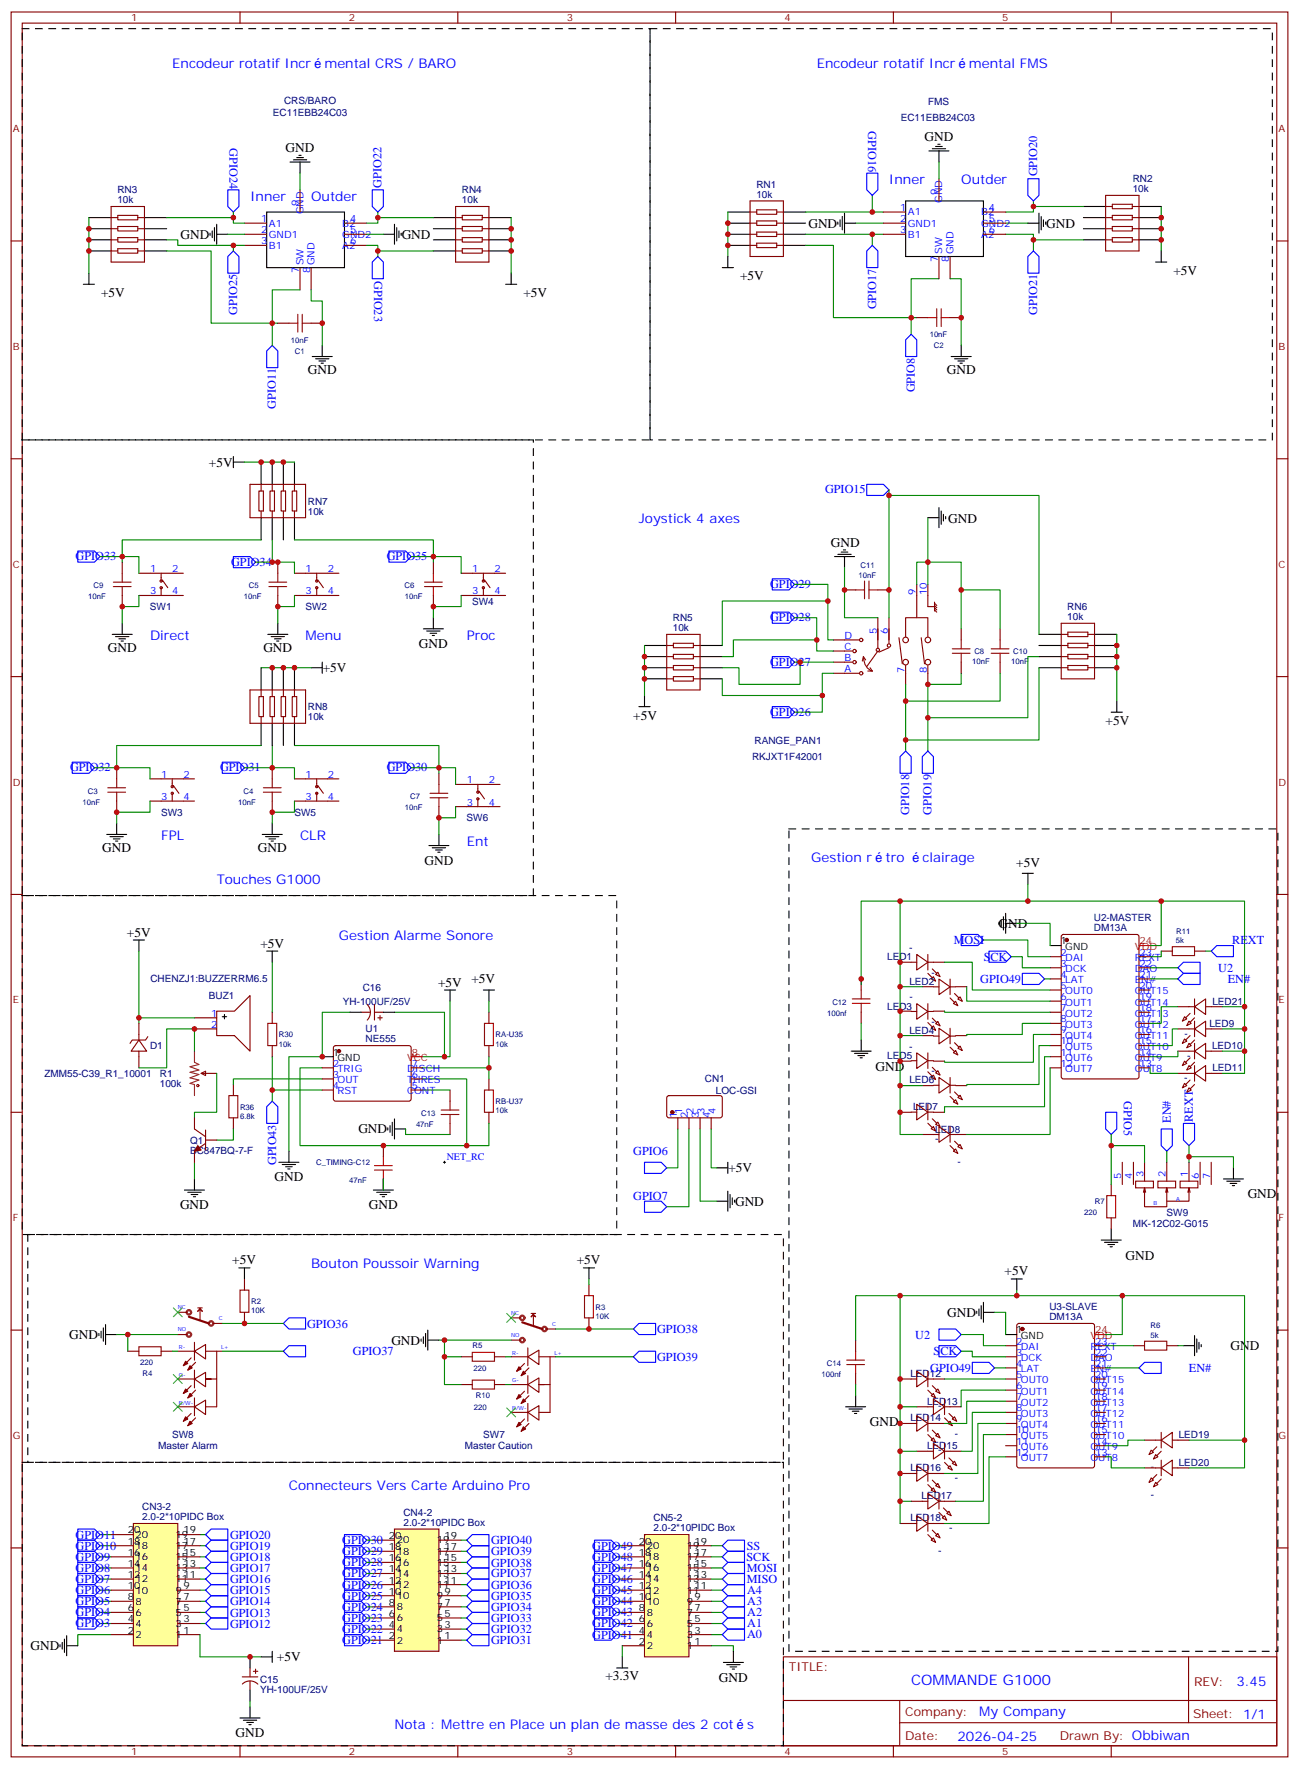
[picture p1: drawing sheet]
<svg xmlns="http://www.w3.org/2000/svg" width="412mm" height="562mm" viewBox="0 0 412 562" stroke-linecap="round" stroke-linejoin="round" font-family="sans-serif">
<defs><g id="words">
<text font-size="4.6" fill="#00f" x="289.3" y="534.7">COMMANDE G1000</text>
<g font-size="4.2" fill="#00f">
<text x="54.7" y="21.4">Encodeur rotatif Incr</text>
<text x="103" y="21.4">mental CRS / BARO</text>
<text x="259.3" y="21.4">Encodeur rotatif Incr</text>
<text x="307.6" y="21.4">mental FMS</text>
<text x="282.2" y="58.5">Inner</text>
<text x="305.2" y="58.5">Outder</text>
<text x="79.4" y="63.8">Inner</text>
<text x="98.8" y="63.8">Outder</text>
<text x="202.8" y="166.1">Joystick 4 axes</text>
<text x="47.6" y="203.1">Direct</text>
<text x="97" y="203.1">Menu</text>
<text x="148.2" y="203.1">Proc</text>
<text x="51.2" y="266.6">FPL</text>
<text x="95.2" y="266.6">CLR</text>
<text x="148.2" y="268.4">Ent</text>
<text x="257.5" y="273.7">Gestion r</text>
<text x="281.1" y="273.7">tro</text>
<text x="292.9" y="273.7">clairage</text>
<text x="68.8" y="280.7">Touches G1000</text>
<text x="107.6" y="298.4">Gestion Alarme Sonore</text>
<text x="98.8" y="402.4">Bouton Poussoir Warning</text>
<text x="91.7" y="473">Connecteurs Vers Carte Arduino Pro</text>
<text x="392.5" y="535.2">3.45</text>
<text x="310.9" y="544.7">My Company</text>
<text x="125.2" y="548.9">Nota : Mettre en Place un plan de masse des 2 cot</text>
<text x="237.2" y="548.9">s</text>
<text x="304" y="552.5">2026-04-25</text>
</g>
<g font-size="4.2">
<text x="293.5" y="44.7">GND</text>
<text x="90.7" y="48.2">GND</text>
<text x="57.3" y="75.8">GND</text>
<text x="127.5" y="75.8">GND</text>
<text x="256.6" y="72.2">GND</text>
<text x="332.1" y="72.3">GND</text>
<text x="235" y="88.9">+5V</text>
<text x="372.5" y="87.1">+5V</text>
<text x="32.1" y="94.2">+5V</text>
<text x="166.2" y="94.2">+5V</text>
<text x="97.7" y="118.8">GND</text>
<text x="300.6" y="118.8">GND</text>
<text x="66.3" y="148.1">+5V</text>
<text x="301" y="166">GND</text>
<text x="263.8" y="173.7">GND</text>
<text x="34.2" y="207">GND</text>
<text x="83.6" y="207">GND</text>
<text x="133" y="205.7">GND</text>
<text x="102.5" y="213.4">+5V</text>
<text x="201.1" y="228.4">+5V</text>
<text x="351" y="230.2">+5V</text>
<text x="32.5" y="270.5">GND</text>
<text x="81.8" y="270.5">GND</text>
<text x="134.8" y="274.5">GND</text>
<text x="322.7" y="275.1">+5V</text>
<text x="40.3" y="297.3">+5V</text>
<text x="317" y="294.5">GND</text>
<text x="82.6" y="300.8">+5V</text>
<text x="139.1" y="313.2">+5V</text>
<text x="149.7" y="312.2">+5V</text>
<text x="277.9" y="339.8">GND</text>
<text x="113.8" y="359.8">GND</text>
<text x="87.1" y="375">GND</text>
<text x="231.2" y="372.1">+5V</text>
<text x="57.1" y="383.8">GND</text>
<text x="117.1" y="383.8">GND</text>
<text x="233.4" y="382.7">GND</text>
<text x="396.1" y="380.4">GND</text>
<text x="73.7" y="401.3">+5V</text>
<text x="183.1" y="401.3">+5V</text>
<text x="357.3" y="399.8">GND</text>
<text x="318.9" y="404.8">+5V</text>
<text x="300.7" y="418">GND</text>
<text x="21.9" y="425">GND</text>
<text x="124.2" y="426.8">GND</text>
<text x="390.7" y="428.6">GND</text>
<text x="276.2" y="452.7">GND</text>
<text x="9.7" y="523.8">GND</text>
<text x="87.9" y="527.4">+5V</text>
<text x="192.2" y="533.4">+3.3V</text>
<text x="228.2" y="533.8">GND</text>
<text x="74.8" y="551.4">GND</text>
</g>
<g font-size="3.9" fill="#00f">
<text x="275.7" y="41.6" transform="rotate(90 275.7 41.6)">GPIO16</text>
<text x="72.8" y="47" transform="rotate(90 72.8 47)">GPIO24</text>
<text x="121.1" y="59.5" transform="rotate(-90 121.1 59.5)">GPIO22</text>
<text x="329.3" y="56" transform="rotate(-90 329.3 56)">GPIO20</text>
<text x="118.7" y="89.2" transform="rotate(90 118.7 89.2)">GPIO23</text>
<text x="75.3" y="100" transform="rotate(-90 75.3 100)">GPIO25</text>
<text x="278.1" y="98.2" transform="rotate(-90 278.1 98.2)">GPIO17</text>
<text x="329.2" y="100" transform="rotate(-90 329.2 100)">GPIO21</text>
<text x="290.4" y="124.5" transform="rotate(-90 290.4 124.5)">GPIO8</text>
<text x="87.6" y="129.8" transform="rotate(-90 87.6 129.8)">GPIO11</text>
<text x="261.9" y="156.6">GPIO15</text>
<text x="24" y="177.8">GPIO33</text>
<text x="73.4" y="179.6">GPIO34</text>
<text x="122.8" y="177.8">GPIO35</text>
<text x="244.5" y="186.7">GPIO29</text>
<text x="244.5" y="197.2">GPIO28</text>
<text x="244.5" y="211.3">GPIO27</text>
<text x="244.5" y="227.2">GPIO26</text>
<text x="22.2" y="244.9">GPIO32</text>
<text x="69.8" y="244.9">GPIO31</text>
<text x="122.8" y="244.9">GPIO30</text>
<text x="288.7" y="258.7" transform="rotate(-90 288.7 258.7)">GPIO18</text>
<text x="295.7" y="258.7" transform="rotate(-90 295.7 258.7)">GPIO19</text>
<text x="302.8" y="299.6">MOSI</text>
<text x="391.2" y="299.6">REXT</text>
<text x="312.3" y="304.9">SCK</text>
<text x="386.7" y="308.4">U2</text>
<text x="389.8" y="312">EN#</text>
<text x="311.2" y="312.1">GPIO49</text>
<text x="356.8" y="349.5" transform="rotate(90 356.8 349.5)">GPIO5</text>
<text x="371.7" y="356.5" transform="rotate(-90 371.7 356.5)">EN#</text>
<text x="378.7" y="356.1" transform="rotate(-90 378.7 356.1)">REXT</text>
<text x="87.7" y="369.8" transform="rotate(-90 87.7 369.8)">GPIO43</text>
<text x="201" y="366.6">GPIO6</text>
<text x="201" y="380.8">GPIO7</text>
<text x="97.5" y="421.4">GPIO36</text>
<text x="208.6" y="423.2">GPIO38</text>
<text x="290.6" y="424.9">U2</text>
<text x="112" y="430.2">GPIO37</text>
<text x="208.6" y="432">GPIO39</text>
<text x="296.4" y="430.2">SCK</text>
<text x="295.4" y="435.6">GPIO49</text>
<text x="377.5" y="435.5">EN#</text>
<text x="24" y="488.4">GPIO11</text>
<text x="24" y="491.9">GPIO10</text>
<text x="73" y="488.5">GPIO20</text>
<text x="108.7" y="490.1">GPIO30</text>
<text x="155.9" y="490.2">GPIO40</text>
<text x="188" y="491.9">GPIO49</text>
<text x="237.1" y="491.8">SS</text>
<text x="24" y="495.4">GPIO9</text>
<text x="73" y="495.5">GPIO18</text>
<text x="73" y="492">GPIO19</text>
<text x="108.7" y="497.2">GPIO28</text>
<text x="108.7" y="493.6">GPIO29</text>
<text x="155.9" y="493.7">GPIO39</text>
<text x="155.9" y="497.2">GPIO38</text>
<text x="188" y="495.4">GPIO48</text>
<text x="237" y="495.4">SCK</text>
<text x="24" y="502.5">GPIO7</text>
<text x="24" y="499">GPIO8</text>
<text x="73" y="502.5">GPIO16</text>
<text x="73" y="499">GPIO17</text>
<text x="108.7" y="500.7">GPIO27</text>
<text x="155.9" y="500.7">GPIO37</text>
<text x="188" y="499">GPIO47</text>
<text x="188" y="502.5">GPIO46</text>
<text x="237.1" y="498.9">MOSI</text>
<text x="237.1" y="502.4">MISO</text>
<text x="24" y="509.5">GPIO5</text>
<text x="24" y="506">GPIO6</text>
<text x="73" y="509.6">GPIO14</text>
<text x="73" y="506.1">GPIO15</text>
<text x="108.7" y="504.2">GPIO26</text>
<text x="108.7" y="507.8">GPIO25</text>
<text x="155.9" y="507.8">GPIO35</text>
<text x="155.9" y="504.2">GPIO36</text>
<text x="188" y="509.5">GPIO44</text>
<text x="188" y="506">GPIO45</text>
<text x="237.2" y="506">A4</text>
<text x="237.2" y="509.5">A3</text>
<text x="24" y="513.1">GPIO4</text>
<text x="73" y="513.1">GPIO13</text>
<text x="108.7" y="514.8">GPIO23</text>
<text x="108.7" y="511.3">GPIO24</text>
<text x="155.9" y="511.3">GPIO34</text>
<text x="155.9" y="514.8">GPIO33</text>
<text x="188" y="513.1">GPIO43</text>
<text x="237.2" y="513">A2</text>
<text x="24" y="516.6">GPIO3</text>
<text x="73" y="516.6">GPIO12</text>
<text x="108.7" y="521.9">GPIO21</text>
<text x="108.7" y="518.3">GPIO22</text>
<text x="155.9" y="521.9">GPIO31</text>
<text x="155.9" y="518.4">GPIO32</text>
<text x="188" y="520.1">GPIO41</text>
<text x="188" y="516.6">GPIO42</text>
<text x="237.2" y="520.1">A0</text>
<text x="237.2" y="516.5">A1</text>
</g>
<g font-size="3.9" fill="#800">
<text x="250.5" y="530.5">TITLE:</text>
<text x="379.1" y="535.2">REV:</text>
<text x="287.4" y="544.7">Company:</text>
<text x="378.7" y="545.3">Sheet: 1/1</text>
<text x="287.4" y="552.4">Date:</text>
<text x="336.4" y="552.5">Drawn By: Obbiwan</text>
</g>
<g font-size="3.2" fill="#800">
<text x="41.6" y="6.8">1</text>
<text x="110.8" y="6.8">2</text>
<text x="179.9" y="6.8">3</text>
<text x="249.1" y="6.8">4</text>
<text x="318.2" y="6.8">5</text>
<text x="4.1" y="41.9">A</text>
<text x="405.9" y="41.9">A</text>
<text x="4.1" y="111.1">B</text>
<text x="405.9" y="111.1">B</text>
<text x="4.1" y="180.2">C</text>
<text x="405.9" y="180.2">C</text>
<text x="4.1" y="249.3">D</text>
<text x="405.9" y="249.3">D</text>
<text x="4.1" y="318.5">E</text>
<text x="405.9" y="318.5">E</text>
<text x="4.1" y="387.6">F</text>
<text x="405.9" y="387.6">F</text>
<text x="4.1" y="456.8">G</text>
<text x="405.9" y="456.8">G</text>
<text x="41.6" y="557.1">1</text>
<text x="110.8" y="557.1">2</text>
<text x="179.9" y="557.1">3</text>
<text x="249.1" y="557.1">4</text>
<text x="318.2" y="557.1">5</text>
</g>
<g font-size="3.2" fill="#000080">
<text x="90.2" y="33.1">CRS/BARO</text>
<text x="294.6" y="33.2">FMS</text>
<text x="86.6" y="36.7">EC11EBB24C03</text>
<text x="286" y="38.5">EC11EBB24C03</text>
<text x="240.1" y="59.5">RN1</text>
<text x="359.6" y="57.8">RN2</text>
<text x="37.3" y="64.5">10k</text>
<text x="37.3" y="61.3">RN3</text>
<text x="146.6" y="64.5">10k</text>
<text x="146.6" y="61.3">RN4</text>
<text x="240.1" y="62.7">10k</text>
<text x="359.6" y="61">10k</text>
<text x="97.7" y="160.2">RN7</text>
<text x="97.7" y="163.3">10k</text>
<text x="149.9" y="192">SW4</text>
<text x="47.6" y="193.7">SW1</text>
<text x="97" y="193.7">SW2</text>
<text x="213.6" y="197.2">RN5</text>
<text x="338.8" y="196.8">10k</text>
<text x="338.8" y="193.7">RN6</text>
<text x="213.6" y="200.3">10k</text>
<text x="97.7" y="225.5">RN8</text>
<text x="97.7" y="228.6">10k</text>
<text x="239.5" y="236">RANGE_PAN1</text>
<text x="238.8" y="241.3">RKJXT1F42001</text>
<text x="51.1" y="259">SW3</text>
<text x="93.4" y="259">SW5</text>
<text x="148.1" y="260.7">SW6</text>
<text x="347.2" y="292.5">U2-MASTER</text>
<text x="347.2" y="295.4">DM13A</text>
<text x="281.6" y="304.8">LED1</text>
<text x="288.7" y="301.9">-</text>
<text x="47.7" y="311.9">CHENZJ1:BUZZERRM6.5</text>
<text x="295.7" y="309.7">-</text>
<text x="66.3" y="317.2">BUZ1</text>
<text x="115.2" y="314.6">C16</text>
<text x="288.7" y="312.6">LED2</text>
<text x="288.7" y="317.5">-</text>
<text x="108.8" y="318.9">YH-100UF/25V</text>
<text x="281.6" y="320.4">LED3</text>
<text x="384.9" y="318.9">LED21</text>
<text x="116.1" y="327.6">U1</text>
<text x="288.7" y="328.3">LED4</text>
<text x="295.7" y="325.3">-</text>
<text x="376.1" y="329.1">-</text>
<text x="383.9" y="326">LED9</text>
<text x="47.6" y="333">D1</text>
<text x="116.1" y="330.7">NE555</text>
<text x="288.6" y="333.2">-</text>
<text x="384.8" y="333">LED10</text>
<text x="14.1" y="341.8">ZMM55-C39_R1_10001</text>
<text x="50.7" y="341.8">R1</text>
<text x="281.7" y="336.1">LED5</text>
<text x="295.7" y="341">-</text>
<text x="376.9" y="336.1">-</text>
<text x="384.9" y="340.1">LED11</text>
<text x="50.7" y="345">100k</text>
<text x="223.8" y="343.5">CN1</text>
<text x="227.3" y="347.1">LOC-GSI</text>
<text x="288.7" y="343.9">LED6</text>
<text x="376" y="343.2">-</text>
<text x="289.9" y="352.4">LED7</text>
<text x="376.1" y="350.2">-</text>
<text x="296.9" y="359.5">LED8</text>
<text x="60.3" y="363.1">Q1</text>
<text x="296.9" y="362.5">-</text>
<text x="60.3" y="366.2">BC847BQ-7-F</text>
<text x="304" y="369.6">-</text>
<text x="359.7" y="389.5">MK-12C02-G015</text>
<text x="370.4" y="386">SW9</text>
<text x="333.1" y="418.9">DM13A</text>
<text x="333.1" y="416">U3-SLAVE</text>
<text x="289" y="437">LED12</text>
<text x="294.3" y="445.8">LED13</text>
<text x="297.8" y="447.3">-</text>
<text x="289" y="451.1">LED14</text>
<text x="50.3" y="460">Master Alarm</text>
<text x="54.6" y="456.5">SW8</text>
<text x="147.6" y="460">Master Caution</text>
<text x="153.4" y="456.5">SW7</text>
<text x="294.3" y="460">LED15</text>
<text x="297.8" y="461.4">-</text>
<text x="303.1" y="456.1">-</text>
<text x="374.2" y="456.4">LED19</text>
<text x="289" y="467">LED16</text>
<text x="365.4" y="466.7">-</text>
<text x="374.2" y="465.2">LED20</text>
<text x="303.1" y="470.2">-</text>
<text x="45.2" y="479.4">CN3-2</text>
<text x="292.5" y="475.8">LED17</text>
<text x="297.8" y="477.2">-</text>
<text x="365.4" y="475.5">-</text>
<text x="45.2" y="482.5">2.0-2*10PIDC Box</text>
<text x="128.1" y="484.3">2.0-2*10PIDC Box</text>
<text x="128.1" y="481.1">CN4-2</text>
<text x="207.5" y="482.9">CN5-2</text>
<text x="289" y="482.9">LED18</text>
<text x="207.5" y="486.1">2.0-2*10PIDC Box</text>
<text x="301.4" y="486.1">-</text>
<text x="297.8" y="493.1">-</text>
<text x="82.6" y="537.3">YH-100UF/25V</text>
<text x="82.6" y="534.1">C15</text>
</g>
<g font-size="3.2" fill="#00f">
<text x="94.9" y="65.5" transform="rotate(-90 94.9 65.5)">9</text>
<text x="297.7" y="62" transform="rotate(-90 297.7 62)">9</text>
<text x="299.2" y="64.5" transform="rotate(-90 299.2 64.5)">GND</text>
<text x="82.9" y="70.5">1</text>
<text x="85.4" y="71.9">A1</text>
<text x="96.3" y="68" transform="rotate(-90 96.3 68)">GND</text>
<text x="108.7" y="71.9">B2</text>
<text x="111.1" y="70.5">4</text>
<text x="285.8" y="67">1</text>
<text x="285.8" y="70.5">2</text>
<text x="288.2" y="68.4">A1</text>
<text x="288.2" y="71.9">GND1</text>
<text x="311.5" y="68.4">B2</text>
<text x="311.5" y="71.9">GND2</text>
<text x="314" y="67">4</text>
<text x="314" y="70.5">5</text>
<text x="82.9" y="74">2</text>
<text x="82.9" y="77.5">3</text>
<text x="85.4" y="75.4">GND1</text>
<text x="108.7" y="75.4">GND2</text>
<text x="111.1" y="74">5</text>
<text x="111.1" y="77.5">6</text>
<text x="285.8" y="74">3</text>
<text x="288.2" y="75.4">B1</text>
<text x="311.5" y="75.4">A2</text>
<text x="314" y="74">6</text>
<text x="85.4" y="79">B1</text>
<text x="108.7" y="79">A2</text>
<text x="297.7" y="83.2" transform="rotate(-90 297.7 83.2)">7</text>
<text x="299.2" y="80.7" transform="rotate(-90 299.2 80.7)">SW</text>
<text x="301.3" y="83.2" transform="rotate(-90 301.3 83.2)">8</text>
<text x="302.7" y="80.7" transform="rotate(-90 302.7 80.7)">GND</text>
<text x="94.9" y="86.7" transform="rotate(-90 94.9 86.7)">7</text>
<text x="96.3" y="84.2" transform="rotate(-90 96.3 84.2)">SW</text>
<text x="98.4" y="86.7" transform="rotate(-90 98.4 86.7)">8</text>
<text x="99.8" y="84.2" transform="rotate(-90 99.8 84.2)">GND</text>
<text x="47.6" y="181.6">1</text>
<text x="54.7" y="181.6">2</text>
<text x="97" y="181.6">1</text>
<text x="104.1" y="181.6">2</text>
<text x="149.9" y="181.6">1</text>
<text x="157" y="181.6">2</text>
<text x="47.6" y="188.7">3</text>
<text x="54.7" y="188.7">4</text>
<text x="97" y="188.7">3</text>
<text x="104.1" y="188.7">4</text>
<text x="149.9" y="188.7">3</text>
<text x="157" y="188.7">4</text>
<text x="290.7" y="189" transform="rotate(-90 290.7 189)">9</text>
<text x="294.2" y="189" transform="rotate(-90 294.2 189)">10</text>
<text x="268.1" y="202.8">D</text>
<text x="278.3" y="201.4" transform="rotate(-90 278.3 201.4)">5</text>
<text x="281.9" y="201.4" transform="rotate(-90 281.9 201.4)">6</text>
<text x="268.1" y="209.8">B</text>
<text x="268.1" y="206.3">C</text>
<text x="268.1" y="213.4">A</text>
<text x="287.2" y="213.7" transform="rotate(-90 287.2 213.7)">7</text>
<text x="294.2" y="213.7" transform="rotate(-90 294.2 213.7)">8</text>
<text x="51.2" y="246.9">1</text>
<text x="58.2" y="246.9">2</text>
<text x="97" y="246.9">1</text>
<text x="104.1" y="246.9">2</text>
<text x="148.2" y="248.6">1</text>
<text x="155.2" y="248.6">2</text>
<text x="51.2" y="253.9">3</text>
<text x="58.2" y="253.9">4</text>
<text x="97" y="253.9">3</text>
<text x="104.1" y="253.9">4</text>
<text x="148.2" y="255.7">3</text>
<text x="155.2" y="255.7">4</text>
<text x="336.7" y="303.3">2</text>
<text x="338.2" y="305.1">DAI</text>
<text x="360.3" y="305.1">REXT</text>
<text x="361.8" y="303.3">23</text>
<text x="336.7" y="306.8">3</text>
<text x="336.7" y="310.4">4</text>
<text x="338.2" y="308.6">DCK</text>
<text x="360.3" y="308.6">DAO</text>
<text x="361.8" y="310.4">21</text>
<text x="361.8" y="306.8">22</text>
<text x="336.7" y="313.9">5</text>
<text x="336.7" y="317.4">6</text>
<text x="338.2" y="312.1">LAT</text>
<text x="338.2" y="315.7">OUT0</text>
<text x="360.3" y="315.7">OUT15</text>
<text x="360.3" y="312.1">EN#</text>
<text x="361.8" y="317.4">19</text>
<text x="361.8" y="313.9">20</text>
<text x="67" y="322.7">1</text>
<text x="336.7" y="321">7</text>
<text x="338.2" y="319.2">OUT1</text>
<text x="338.2" y="322.7">OUT2</text>
<text x="360.3" y="322.7">OUT13</text>
<text x="360.3" y="319.2">OUT14</text>
<text x="361.8" y="321">18</text>
<text x="67" y="326.2">2</text>
<text x="336.7" y="324.5">8</text>
<text x="336.7" y="328">9</text>
<text x="338.2" y="326.2">OUT3</text>
<text x="338.2" y="329.8">OUT4</text>
<text x="360.3" y="329.8">OUT11</text>
<text x="360.3" y="326.2">OUT12</text>
<text x="361.8" y="328">16</text>
<text x="361.8" y="324.5">17</text>
<text x="336.7" y="331.5">10</text>
<text x="336.7" y="335.1">11</text>
<text x="338.2" y="333.3">OUT5</text>
<text x="360.3" y="333.3">OUT10</text>
<text x="361.8" y="335.1">14</text>
<text x="361.8" y="331.5">15</text>
<text x="105.7" y="338.6">2</text>
<text x="107.1" y="340.4">TRIG</text>
<text x="129.2" y="340.4">DISCH</text>
<text x="130.7" y="338.6">7</text>
<text x="336.7" y="338.6">12</text>
<text x="338.2" y="336.8">OUT6</text>
<text x="338.2" y="340.4">OUT7</text>
<text x="360.3" y="340.4">OUT8</text>
<text x="360.3" y="336.8">OUT9</text>
<text x="361.8" y="338.6">13</text>
<text x="105.7" y="342.1">3</text>
<text x="105.7" y="345.7">4</text>
<text x="107.1" y="343.9">OUT</text>
<text x="107.1" y="347.4">RST</text>
<text x="129.2" y="347.4">CONT</text>
<text x="129.2" y="343.9">THRES</text>
<text x="130.7" y="345.7">5</text>
<text x="130.7" y="342.1">6</text>
<text x="216.6" y="353.5" transform="rotate(-90 216.6 353.5)">1</text>
<text x="220.1" y="353.5" transform="rotate(-90 220.1 353.5)">2</text>
<text x="223.7" y="353.5" transform="rotate(-90 223.7 353.5)">3</text>
<text x="227.2" y="353.5" transform="rotate(-90 227.2 353.5)">4</text>
<text x="214.8" y="355" transform="rotate(-90 214.8 355)">1</text>
<text x="218.4" y="355" transform="rotate(-90 218.4 355)">2</text>
<text x="221.9" y="355" transform="rotate(-90 221.9 355)">3</text>
<text x="225.4" y="355" transform="rotate(-90 225.4 355)">4</text>
<text x="141.8" y="368.1">NET_RC</text>
<text x="356" y="374.2" transform="rotate(-90 356 374.2)">5</text>
<text x="359.5" y="374.2" transform="rotate(-90 359.5 374.2)">4</text>
<text x="363" y="373.5" transform="rotate(-90 363 373.5)">3</text>
<text x="370.1" y="373.5" transform="rotate(-90 370.1 373.5)">2</text>
<text x="377.1" y="373.5" transform="rotate(-90 377.1 373.5)">1</text>
<text x="380.6" y="374.2" transform="rotate(-90 380.6 374.2)">6</text>
<text x="384.2" y="374.2" transform="rotate(-90 384.2 374.2)">7</text>
<text x="322.6" y="426.8">2</text>
<text x="322.6" y="430.3">3</text>
<text x="324.1" y="428.6">DAI</text>
<text x="346.2" y="428.6">REXT</text>
<text x="347.7" y="430.3">22</text>
<text x="347.7" y="426.8">23</text>
<text x="322.6" y="433.8">4</text>
<text x="322.6" y="437.4">5</text>
<text x="324.1" y="432.1">DCK</text>
<text x="324.1" y="435.6">LAT</text>
<text x="346.2" y="435.6">EN#</text>
<text x="346.2" y="432.1">DAO</text>
<text x="347.7" y="437.4">20</text>
<text x="347.7" y="433.8">21</text>
<text x="322.6" y="440.9">6</text>
<text x="324.1" y="439.1">OUT0</text>
<text x="324.1" y="442.7">OUT1</text>
<text x="346.2" y="442.7">OUT14</text>
<text x="346.2" y="439.1">OUT15</text>
<text x="347.7" y="440.9">19</text>
<text x="322.6" y="444.4">7</text>
<text x="322.6" y="448">8</text>
<text x="324.1" y="446.2">OUT2</text>
<text x="324.1" y="449.7">OUT3</text>
<text x="346.2" y="449.7">OUT12</text>
<text x="346.2" y="446.2">OUT13</text>
<text x="347.7" y="448">17</text>
<text x="347.7" y="444.4">18</text>
<text x="322.6" y="451.5">9</text>
<text x="322.6" y="455">10</text>
<text x="324.1" y="453.2">OUT4</text>
<text x="346.2" y="453.2">OUT11</text>
<text x="347.7" y="455">15</text>
<text x="347.7" y="451.5">16</text>
<text x="322.6" y="458.5">11</text>
<text x="324.1" y="456.8">OUT5</text>
<text x="324.1" y="460.3">OUT6</text>
<text x="346.2" y="460.3">OUT9</text>
<text x="346.2" y="456.8">OUT10</text>
<text x="347.7" y="458.5">14</text>
<text x="322.6" y="462.1">12</text>
<text x="324.1" y="463.8">OUT7</text>
<text x="346.2" y="463.8">OUT8</text>
<text x="347.7" y="462.1">13</text>
</g>
<g font-size="3.2">
<text x="336.7" y="299.8">1</text>
<text x="338.2" y="301.6">GND</text>
<text x="105.7" y="335.1">1</text>
<text x="107.1" y="336.8">GND</text>
<text x="322.6" y="423.3">1</text>
<text x="324.1" y="425">GND</text>
<text x="40.6" y="490.3">18</text>
<text x="40.6" y="486.8">20</text>
<text x="43" y="491.7">18</text>
<text x="43" y="488.2">20</text>
<text x="55.7" y="491.7">17</text>
<text x="55.7" y="488.2">19</text>
<text x="58.2" y="490.3">17</text>
<text x="58.2" y="486.8">19</text>
<text x="123.5" y="488.5">20</text>
<text x="125.9" y="489.9">20</text>
<text x="138.6" y="489.9">19</text>
<text x="141.1" y="488.5">19</text>
<text x="202.8" y="490.3">20</text>
<text x="205.3" y="491.7">20</text>
<text x="218" y="491.7">19</text>
<text x="220.5" y="490.3">19</text>
<text x="40.6" y="497.3">14</text>
<text x="40.6" y="493.8">16</text>
<text x="43" y="495.2">16</text>
<text x="55.7" y="495.2">15</text>
<text x="58.2" y="497.3">13</text>
<text x="58.2" y="493.8">15</text>
<text x="123.5" y="495.6">16</text>
<text x="123.5" y="492.1">18</text>
<text x="125.9" y="497">16</text>
<text x="125.9" y="493.5">18</text>
<text x="138.6" y="497">15</text>
<text x="138.6" y="493.5">17</text>
<text x="141.1" y="495.6">15</text>
<text x="141.1" y="492.1">17</text>
<text x="202.8" y="497.3">16</text>
<text x="202.8" y="493.8">18</text>
<text x="205.3" y="495.2">18</text>
<text x="218" y="495.2">17</text>
<text x="220.5" y="497.3">15</text>
<text x="220.5" y="493.8">17</text>
<text x="40.6" y="500.9">12</text>
<text x="43" y="502.3">12</text>
<text x="43" y="498.8">14</text>
<text x="55.7" y="502.3">11</text>
<text x="55.7" y="498.8">13</text>
<text x="58.2" y="500.9">11</text>
<text x="123.5" y="502.6">12</text>
<text x="123.5" y="499.1">14</text>
<text x="125.9" y="500.5">14</text>
<text x="138.6" y="500.5">13</text>
<text x="141.1" y="502.6">11</text>
<text x="141.1" y="499.1">13</text>
<text x="202.8" y="500.9">14</text>
<text x="205.3" y="502.3">14</text>
<text x="205.3" y="498.8">16</text>
<text x="218" y="502.3">13</text>
<text x="218" y="498.8">15</text>
<text x="220.5" y="500.9">13</text>
<text x="40.6" y="507.9">8</text>
<text x="40.6" y="504.4">10</text>
<text x="43" y="509.3">8</text>
<text x="43" y="505.8">10</text>
<text x="55.7" y="509.3">7</text>
<text x="55.7" y="505.8">9</text>
<text x="58.2" y="507.9">7</text>
<text x="58.2" y="504.4">9</text>
<text x="123.5" y="509.7">8</text>
<text x="123.5" y="506.2">10</text>
<text x="125.9" y="507.6">10</text>
<text x="125.9" y="504">12</text>
<text x="138.6" y="507.6">9</text>
<text x="138.6" y="504">11</text>
<text x="141.1" y="509.7">7</text>
<text x="141.1" y="506.2">9</text>
<text x="202.8" y="507.9">10</text>
<text x="202.8" y="504.4">12</text>
<text x="205.3" y="509.3">10</text>
<text x="205.3" y="505.8">12</text>
<text x="218" y="509.3">9</text>
<text x="218" y="505.8">11</text>
<text x="220.5" y="507.9">9</text>
<text x="220.5" y="504.4">11</text>
<text x="40.6" y="515">4</text>
<text x="40.6" y="511.5">6</text>
<text x="43" y="512.9">6</text>
<text x="55.7" y="512.9">5</text>
<text x="58.2" y="515">3</text>
<text x="58.2" y="511.5">5</text>
<text x="123.5" y="513.2">6</text>
<text x="125.9" y="514.6">6</text>
<text x="125.9" y="511.1">8</text>
<text x="138.6" y="514.6">5</text>
<text x="138.6" y="511.1">7</text>
<text x="141.1" y="513.2">5</text>
<text x="202.8" y="515">6</text>
<text x="202.8" y="511.5">8</text>
<text x="205.3" y="512.9">8</text>
<text x="218" y="512.9">7</text>
<text x="220.5" y="515">5</text>
<text x="220.5" y="511.5">7</text>
<text x="40.6" y="518.5">2</text>
<text x="43" y="519.9">2</text>
<text x="43" y="516.4">4</text>
<text x="55.7" y="519.9">1</text>
<text x="55.7" y="516.4">3</text>
<text x="58.2" y="518.5">1</text>
<text x="123.5" y="520.3">2</text>
<text x="123.5" y="516.7">4</text>
<text x="125.9" y="521.7">2</text>
<text x="125.9" y="518.2">4</text>
<text x="138.6" y="521.7">1</text>
<text x="138.6" y="518.2">3</text>
<text x="141.1" y="520.3">1</text>
<text x="141.1" y="516.7">3</text>
<text x="202.8" y="518.5">4</text>
<text x="205.3" y="519.9">4</text>
<text x="205.3" y="516.4">6</text>
<text x="218" y="519.9">3</text>
<text x="218" y="516.4">5</text>
<text x="220.5" y="518.5">3</text>
<text x="202.8" y="522">2</text>
<text x="205.3" y="523.5">2</text>
<text x="218" y="523.5">1</text>
<text x="220.5" y="522">1</text>
</g>
<g font-size="3.2" fill="#f00">
<text x="361.8" y="299.8">24</text>
<text x="360.3" y="301.6">VDD</text>
<text x="130.7" y="335.1">8</text>
<text x="129.2" y="336.8">VCC</text>
<text x="346.2" y="425">VDD</text>
<text x="347.7" y="423.3">24</text>
</g>
<g font-size="2.5" fill="#000080">
<text x="295.1" y="107">10nF</text>
<text x="92.3" y="108.8">10nF</text>
<text x="93.6" y="112.3">C1</text>
<text x="296.4" y="110.6">C2</text>
<text x="272.6" y="183.4">10nF</text>
<text x="273.2" y="180.3">C11</text>
<text x="28" y="190.2">10nF</text>
<text x="29.6" y="186.7">C9</text>
<text x="77.4" y="190.2">10nF</text>
<text x="79" y="186.7">C5</text>
<text x="128.4" y="186.7">C6</text>
<text x="128.5" y="190.2">10nF</text>
<text x="309.3" y="207.6">C8</text>
<text x="321.7" y="207.6">C10</text>
<text x="308.7" y="210.8">10nF</text>
<text x="321" y="210.8">10nF</text>
<text x="27.9" y="251.9">C3</text>
<text x="77.3" y="251.9">C4</text>
<text x="26.2" y="255.5">10nF</text>
<text x="75.6" y="255.5">10nF</text>
<text x="128.5" y="257.2">10nF</text>
<text x="130.2" y="253.7">C7</text>
<text x="373.3" y="299.3">5k</text>
<text x="373.4" y="296.5">R11</text>
<text x="262.6" y="322.5">100nf</text>
<text x="264.2" y="319">C12</text>
<text x="88.5" y="329.2">R30</text>
<text x="157.3" y="329.3">RA-U35</text>
<text x="88.5" y="332.3">10k</text>
<text x="157.3" y="332.3">10k</text>
<text x="76.2" y="352.2">R36</text>
<text x="157.3" y="353.4">10k</text>
<text x="157.3" y="350.4">RB-U37</text>
<text x="76.2" y="355.2">6.8k</text>
<text x="132.1" y="357.8">47nF</text>
<text x="133.7" y="354.2">C13</text>
<text x="100.3" y="369.8">C_TIMING-C12</text>
<text x="110.9" y="375.4">47nF</text>
<text x="347.6" y="382.2">R7</text>
<text x="344.2" y="385.7">220</text>
<text x="79.7" y="413.9">R2</text>
<text x="79.7" y="416.9">10K</text>
<text x="189.1" y="418.7">10K</text>
<text x="189.1" y="415.7">R3</text>
<text x="365.2" y="424.7">5k</text>
<text x="365.2" y="421.6">R6</text>
<text x="150" y="428">R5</text>
<text x="44.5" y="433.3">220</text>
<text x="45.3" y="436.8">R4</text>
<text x="150.3" y="435.1">220</text>
<text x="260.8" y="437.1">100nf</text>
<text x="262.5" y="433.6">C14</text>
<text x="151.1" y="443.9">R10</text>
<text x="150.4" y="447.4">220</text>
</g>
<g font-size="1.8" fill="#00f">
<text x="366.2" y="382.5">B</text>
<text x="373.4" y="381.1">A</text>
<text x="56.4" y="415.5">NC</text>
<text x="69.5" y="419">C</text>
<text x="162.3" y="417.3">NC</text>
<text x="56.4" y="422.6">NO</text>
<text x="162.3" y="424.3">NO</text>
<text x="175.3" y="420.8">C</text>
<text x="56.8" y="428.2">R-</text>
<text x="70.2" y="428.2">L+</text>
<text x="162.6" y="430">R-</text>
<text x="176" y="430">L+</text>
<text x="56.8" y="437">G-</text>
<text x="162.6" y="438.8">G-</text>
<text x="56.8" y="445.8">B/W-</text>
<text x="162.6" y="447.6">B/W-</text>
</g>
</g></defs>
<g fill="none" stroke="#870000" stroke-width=".35">
<path d="M3.5 3.8h405.4v553.9h-405.4zM7.1 7.3h398.2v546.8h-398.2zM76.2 3.8v3.5M145.3 3.8v3.5M214.5 3.8v3.5M283.6 3.8v3.5M352.8 3.8v3.5M298.1 56.7v7.1M3.5 76.5h3.6M77.6 70.8h7.1M77.6 74.4h7.1M77.6 77.9h7.1"/>
<path d="M95.2 60.3v7M109.4 70.8h7M109.4 74.4h7M109.4 77.9h7M280.5 67.3h7M280.5 70.8h7M280.5 74.4h7M312.2 67.3h7.1M312.2 70.8h7.1M312.2 74.4h7.1M405.3 76.5h3.6M95.2 84.9v7.1"/>
<path d="M98.8 84.9v7.1M298.1 81.4v7.1M301.6 81.4v7.1M88.2 102.6h3.5M98.8 102.6h3.5M291 100.8h3.6M301.6 100.8h3.6M3.5 145.6h3.6M405.3 145.6h3.6M38.8 178.4v3.6M88.2 178.4v3.6M137.6 178.4v3.6"/>
<path d="M38.8 189v3.5M44.1 189h14.1M44.1 182h14.1M51.2 182v2.4M51.2 186.5v2.5M51.5 184.1l1.8 2.4M88.2 189v3.5M93.5 189h14.1M93.5 182h14.1M100.5 182v2.4M100.5 186.5v2.5M100.9 184.1l1.8 2.4"/>
<path d="M137.6 189v3.5M146.4 189h14.1M146.4 182h14.1M153.5 182v2.4M153.5 186.5v2.5M153.8 184.1l1.8 2.4M268.1 187.3h3.5M278.7 196.1v9.5M278.7 187.3h3.5M282.2 196.1v8.1M291 185.5v10.6M294.6 185.5v7h2.1"/>
<path d="M296.7 191.1v2.9M296.7 193.6l.7 .7M296.7 192.9l.7 .7M296.7 192.2l.7 .7M296.7 191.5l.7 .7M305.2 199.6v3.5M317.5 199.6v3.5M3.5 214.8h3.6M264.6 213.7h8.1M264.6 210.2h6M264.6 206.7h6M264.6 203.1h8.1"/>
<path d="M274.2 208.9a4.2 4.2 0 0 0 2.7 4.1M274.8 209.5l-.7-1.1-.3 1.4M275.5 213h1.4M276.2 211.9l.7 1.1M278.7 206.7l-3.5 4.9M282.2 205.6l-3.2 1.4M285.4 202.4l1.1 8.3M287.5 202.1v-6h7.1v6M287.5 211.2v6M292.5 202.4l1 8.3M294.6 211.2v6M305.2 210.2v3.5"/>
<path d="M317.5 210.2v3.5M405.3 214.8h3.6M37 243.7v3.5M37 254.3v3.5M47.6 254.3h14.1M47.6 247.2h14.1M54.7 247.2v2.5M54.7 251.8v2.5M55 249.3l1.8 2.5M86.4 243.7v3.5M86.4 254.3v3.5M93.5 254.3h14.1"/>
<path d="M93.5 247.2h14.1M100.5 247.2v2.5M100.5 251.8v2.5M100.9 249.3l1.8 2.5M139.3 245.5v3.5M139.3 256v3.6M144.6 256h14.1M144.6 249h14.1M151.7 249v2.5M151.7 253.6v2.4M152 251.1l1.8 2.5M3.5 283.9h3.6"/>
<path d="M405.3 283.9h3.6M368.7 301.9h3.5M379.2 301.9h3.6M3.5 353.1h3.6M405.3 353.1h3.6M162.3 418.3h2.8M3.5 422.2h3.6M162.3 430.7h5.3M162.3 439.5h5.3M162.3 425.4h2.8M166.5 432.8l-2.5 2.5M167.6 430.7l3.5-2.1v4.5z"/>
<path d="M167.6 439.5l3.5-2.1v4.6zM167.6 427.8v5.7M167.6 436.7v5.6M167.9 434.2l-2.4 2.5M171.1 430.7h5.3M173.6 421.9h2.8M405.3 422.2h3.6M162.3 448.3h5.3M166.5 441.6l-2.5 2.5M166.5 450.4l-2.5 2.5M167.6 448.3l3.5-2.1v4.6zM167.6 445.5v5.6"/>
<path d="M167.9 443l-2.4 2.5M167.9 451.8l-2.4 2.5M3.5 491.3h3.6M405.3 491.3h3.6M248.7 525.9h156.6v28.2h-156.6zM248.7 539.8h156.5M285.6 539.8v14.1M377.3 525.9v20.9M76.2 554.1v3.6M145.3 554.1v3.6M214.5 554.1v3.6M283.6 554.1v3.6"/>
<path d="M285.6 546.8h119.6M352.8 554.1v3.6"/>
<circle cx="51.2" cy="184.4" r=".35"/>
<circle cx="51.2" cy="186.5" r=".35"/>
<circle cx="100.5" cy="184.4" r=".35"/>
<circle cx="100.5" cy="186.5" r=".35"/>
<circle cx="153.5" cy="186.5" r=".35"/>
<circle cx="153.5" cy="184.4" r=".35"/>
<circle cx="271.3" cy="210.2" r=".53"/>
<circle cx="271.3" cy="206.7" r=".53"/>
<circle cx="273.4" cy="203.1" r=".53"/>
<circle cx="273.4" cy="213.7" r=".53"/>
<circle cx="278.7" cy="206.3" r=".53"/>
<circle cx="282.2" cy="204.9" r=".53"/>
<circle cx="287.5" cy="203.1" r=".88"/>
<circle cx="287.5" cy="210.2" r=".88"/>
<circle cx="294.6" cy="203.1" r=".88"/>
<circle cx="294.6" cy="210.2" r=".88"/>
<circle cx="54.7" cy="251.8" r=".35"/>
<circle cx="54.7" cy="249.7" r=".35"/>
<circle cx="100.5" cy="249.7" r=".35"/>
<circle cx="100.5" cy="251.8" r=".35"/>
<circle cx="151.7" cy="251.5" r=".35"/>
<circle cx="151.7" cy="253.6" r=".35"/>
</g>
<g fill="none" stroke="#000" stroke-width=".35">
<path d="M92.1 51.4h6.3M93.1 50.7h4.3M94.2 50h2.1M94.9 49.3h.7M95.2 51.4v3.6M294.9 47.9h6.4M296 47.2h4.2M297 46.5h2.2M297.7 45.8h.7M298.1 47.9v3.5M66.7 74v.7M67.4 73.3v2.1"/>
<path d="M68.1 72.2v4.3M68.8 74.4h3.5M68.8 71.2v6.3M84.7 67.3h24.7v17.6h-24.7zM121.7 74.4h3.5M125.2 71.2v6.3M125.9 72.2v4.3M126.6 73.3v2.1M127.4 74v.7M266 70.5v.7M266.7 69.8v2.1M267.4 68.7v4.3"/>
<path d="M268.1 70.8h3.5M268.1 67.7v6.3M287.5 63.8h24.7v17.6h-24.7zM326.3 70.8h3.5M329.8 67.7v6.3M330.6 68.7v4.3M331.3 69.8v2.1M332 70.5v.7M99.1 113.2h6.4M100.2 113.9h4.2M101.2 114.6h2.2M102 115.3h.7"/>
<path d="M102.3 109.6v3.6M302 113.2h6.3M303 113.9h4.3M304.1 114.6h2.1M304.8 115.3h.7M305.2 109.6v3.6M264.9 176.7h6.4M266 176h4.2M267.1 175.3h2.1M267.8 174.6h.7M268.1 176.7v3.5M294.6 164.3h3.5"/>
<path d="M298.1 161.1v6.4M298.8 162.2v4.2M299.5 163.3v2.1M300.2 164v.7M38.8 197.8v3.6M88.2 197.8v3.6M134.4 199.6h6.4M137.6 196.1v3.5M35.6 201.4h6.4M36.7 202.1h4.2M37.7 202.8h2.2M38.5 203.5h.7"/>
<path d="M85 201.4h6.4M86.1 202.1h4.2M87.1 202.8h2.2M87.8 203.5h.7M98.8 211.9h3.5M102.3 210.2v3.5M135.5 200.3h4.2M136.5 201h2.1M137.2 201.7h.7M33.9 264.9h6.3M34.9 265.6h4.3M36 266.3h2.1"/>
<path d="M36.7 267h.7M37 261.3v3.6M83.3 264.9h6.3M84.3 265.6h4.2M85.4 266.3h2.1M86.1 267h.7M86.4 261.3v3.6M136.2 268.4h6.3M137.2 269.1h4.3M138.3 269.8h2.1M139 270.5h.7M139.3 264.9v3.5"/>
<path d="M317.1 292.7v.7M317.9 292v2.1M318.6 291v4.2M319.3 293.1h3.5M319.3 289.9v6.4"/>
</g>
<g fill="none" stroke="#008700" stroke-width=".35">
<path d="M72.3 74.4h5.3M74.1 67.3v3.5h3.5M77.6 77.9h-3.5v1.8M116.4 74.4h5.3M271.6 70.8h8.9M276.9 62v5.3h3.6M280.5 74.4h-3.6v3.5M319.3 74.4h8.8v5.3M319.3 70.8h7M328.1 63.8v3.5h-8.8M95.2 92h-8.8v17.6M98.8 92v3.5h3.5v14.1"/>
<path d="M298.1 88.5h-8.8v17.6M301.6 88.5h3.6v21.1M86.4 102.6h1.8M289.3 100.8h1.7M282.2 155.5v40.6M81.1 178.4h12.4v3.6M130.5 176.7h15.9v5.3M294.6 164.3v21.2M44.1 189v3.5h-5.3v5.3M93.5 189v3.5h-5.3v5.3M146.4 189v3.5h-8.8v3.6M252.2 196.1h7.1v10.6h5.3"/>
<path d="M252.2 185.5h10.6v17.6h1.8M268.1 180.2v15.9h10.6M291 185.5v-7.1h14.2v21.2M305.2 187.3h12.3v12.3M252.2 210.2h12.4M264.6 213.7h-3.5v12.4h-8.9M287.5 217.2v21.2M305.2 213.7v3.5h-10.6v21.2M317.5 213.7v8.8h-30M86.4 236.6v7.1M30 243.7h17.6v3.5M47.6 254.3v3.5h-10.6v3.5"/>
<path d="M77.6 243.7h15.9v3.5M93.5 254.3v3.5h-7.1v3.5M130.5 243.7h14.1v5.3M144.6 256v3.6h-5.3v5.3M195.8 518.9h1.8M195.8 515.3h1.8M195.8 511.8h1.8M225.8 518.9h3.5M225.8 515.3h3.5M116.4 520.6h1.8M146.4 520.6h1.8"/>
</g>
<g fill="none" stroke="#00f" stroke-width=".35">
<path d="M275.2 55h3.5v5.3l-1.8 1.7-1.7-1.7zM326.3 56.7h3.5v5.3l-1.7 1.8-1.8-1.8zM72.3 60.3h3.5v5.2l-1.7 1.8-1.8-1.8zM74.1 79.7l1.7 1.7v5.3h-3.5v-5.3zM118.2 60.3h3.5v5.2l-1.8 1.8-1.7-1.8zM275.2 79.7l1.7-1.8 1.8 1.8v5.2h-3.5zM328.1 79.7l1.7 1.7v5.3h-3.5v-5.3zM118.2 83.2l1.7-1.8 1.8 1.8v5.3h-3.5zM84.7 111.4l1.7-1.8 1.8 1.8v5.3h-3.5zM289.3 106.1l1.7 1.8v5.3h-3.5v-5.3zM275.2 153.7h5.3l1.7 1.8-1.7 1.8h-5.3zM24.7 174.9h5.3l1.7 1.8-1.7 1.7h-5.3z"/>
<path d="M74.1 176.7h5.3l1.7 1.7-1.7 1.8h-5.3zM123.5 174.9h5.3l1.7 1.8-1.7 1.7h-5.3zM245.2 183.7h5.3l1.7 1.8-1.7 1.8h-5.3zM245.2 194.3h5.3l1.7 1.8-1.7 1.7h-5.3zM245.2 208.4h5.3l1.7 1.8-1.7 1.7h-5.3zM245.2 224.3h5.3l1.7 1.8-1.7 1.7h-5.3zM287.5 238.4l1.8 1.8v5.3h-3.5v-5.3zM294.6 238.4l1.7 1.8v5.3h-3.5v-5.3zM22.9 241.9h5.3l1.8 1.8-1.8 1.8h-5.3zM70.6 241.9h5.2l1.8 1.8-1.8 1.8h-5.2zM123.5 241.9h5.3l1.7 1.8-1.7 1.8h-5.3zM109.4 518.9h5.3l1.7 1.7-1.7 1.8h-5.3z"/>
<path d="M229.3 515.3l1.8-1.7h5.3v3.5h-5.3zM229.3 518.9l1.8-1.8h5.3v3.5h-5.3zM148.2 520.6l1.7-1.7h5.3v3.5h-5.3z"/>
</g>
<g fill="none" stroke="#a10000" stroke-width=".35">
<path d="M94.5 99.8v5.6M96 99.8v5.6M297.4 98v5.6M298.8 98v5.6M91.7 102.6h2.8M96 102.6h2.8M294.6 100.8h2.8M298.8 100.8h2.8M36 184.8h5.6M36 186.2h5.6M38.8 182v2.8M38.8 186.2v2.8"/>
<path d="M85.4 184.8h5.6M85.4 186.2h5.6M88.2 182v2.8M88.2 186.2v2.8M134.8 184.8h5.6M134.8 186.2h5.6M137.6 182v2.8M137.6 186.2v2.8M271.6 187.3h2.9M274.5 184.4v5.7M275.9 187.3h2.8M275.9 184.4v5.7"/>
<path d="M302.3 207.4h5.7M302.3 206h5.7M305.2 203.1v2.9M305.2 207.4v2.8M314.7 207.4h5.6M314.7 206h5.6M317.5 203.1v2.9M317.5 207.4v2.8M34.2 250h5.7M34.2 251.5h5.7M37 247.2v2.8M37 251.5v2.8"/>
<path d="M83.6 250h5.7M83.6 251.5h5.7M86.4 247.2v2.8M86.4 251.5v2.8M136.5 251.8h5.7M136.5 253.2h5.7M139.3 249v2.8M139.3 253.2v2.8M372.2 300.5h7v2.8h-7z"/>
</g>
<g fill="#870000" stroke="#870000" stroke-width=".35">
<path d="M166.2 435.3l.7 .7-1.4 .7z"/>
<path d="M164.7 433.8l.8 .8-1.5 .7z"/>
<path d="M164.7 442.7l.8 .7-1.5 .7z"/>
<path d="M166.2 444.1l.7 .7-1.4 .7z"/>
<path d="M164.7 451.5l.8 .7-1.5 .7z"/>
<path d="M166.2 452.9l.7 .7-1.4 .7z"/>
</g>
<g fill="none" stroke="#8c2424" stroke-width=".71">
<circle cx="165.8" cy="418.3" r=".71"/>
<circle cx="165.8" cy="425.4" r=".71"/>
<circle cx="172.9" cy="421.9" r=".71"/>
</g>
<path d="M168.6 416.9h1.4M169.3 417.3l-.7 .7 .7-.7 .7 .7zM169.3 416.9v3.9M174.6 430.7v8.8h-3.5h1.8M174.6 439.5v8.8h-3.5" fill="none" stroke="#900" stroke-width=".35"/>
<path d="M165.8 419.7l6.4 2.2" fill="none" stroke="#900" stroke-width=".71"/>
<path d="M125.2 485.4h14.1v38.8h-14.1z" fill="#ff9" stroke="#870000" stroke-width=".35"/>
<g fill="none" stroke="#870000" stroke-width=".35">
<path d="M118.2 499.5h7M118.2 495.9h7M118.2 492.4h7M118.2 488.9h7M139.3 499.5h7.1M139.3 495.9h7.1M139.3 492.4h7.1M139.3 488.9h7.1M118.2 517.1h7M118.2 513.6h7M118.2 510h7M118.2 506.5h7"/>
<path d="M118.2 503h7M139.3 517.1h7.1M139.3 513.6h7.1M139.3 510h7.1M139.3 506.5h7.1M139.3 503h7.1M118.2 520.6h7M139.3 520.6h7.1"/>
</g>
<g fill="none" stroke="#00f" stroke-width=".35">
<path d="M24.7 485.4h5.3l1.7 1.7-1.7 1.8h-5.3zM24.7 488.9h5.3l1.7 1.7-1.7 1.8h-5.3zM24.7 492.4h5.3l1.7 1.8-1.7 1.7h-5.3zM24.7 499.5h5.3l1.7 1.7-1.7 1.8h-5.3zM24.7 495.9h5.3l1.7 1.8-1.7 1.8h-5.3zM65.3 494.2l1.7-1.8h5.3v3.5h-5.3zM65.3 490.6l1.7-1.7h5.3v3.5h-5.3zM65.3 487.1l1.7-1.7h5.3v3.5h-5.3zM67 495.9h5.3v3.6h-5.3l-1.7-1.8zM109.4 497.7h5.3l1.7 1.8-1.7 1.7h-5.3zM109.4 494.2h5.3l1.7 1.7-1.7 1.8h-5.3zM109.4 490.6h5.3l1.7 1.8-1.7 1.8h-5.3z"/>
<path d="M109.4 487.1h5.3l1.7 1.8-1.7 1.7h-5.3zM148.2 488.9l1.7-1.8h5.3v3.5h-5.3zM148.2 495.9l1.7-1.7h5.3v3.5h-5.3zM148.2 499.5l1.7-1.8h5.3v3.5h-5.3zM149.9 490.6h5.3v3.6h-5.3l-1.7-1.8zM188.7 488.9h5.3l1.8 1.7-1.8 1.8h-5.3zM188.7 492.4h5.3l1.8 1.8-1.8 1.7h-5.3zM188.7 495.9h5.3l1.8 1.8-1.8 1.8h-5.3zM188.7 499.5h5.3l1.8 1.7-1.8 1.8h-5.3zM24.7 506.5h5.3l1.7 1.8-1.7 1.7h-5.3zM24.7 510h5.3l1.7 1.8-1.7 1.8h-5.3zM24.7 513.6h5.3l1.7 1.7-1.7 1.8h-5.3z"/>
<path d="M24.7 503h5.3l1.7 1.8-1.7 1.7h-5.3zM65.3 515.3l1.7-1.7h5.3v3.5h-5.3zM65.3 508.3l1.7-1.8h5.3v3.5h-5.3zM65.3 501.2l1.7-1.7h5.3v3.5h-5.3zM65.3 504.8l1.7-1.8h5.3v3.5h-5.3zM67 510h5.3v3.6h-5.3l-1.7-1.8zM109.4 501.2h5.3l1.7 1.8-1.7 1.8h-5.3zM109.4 504.8h5.3l1.7 1.7-1.7 1.8h-5.3zM109.4 515.3h5.3l1.7 1.8-1.7 1.8h-5.3zM109.4 511.8h5.3l1.7 1.8-1.7 1.7h-5.3zM109.4 508.3h5.3l1.7 1.7-1.7 1.8h-5.3zM148.2 506.5l1.7-1.7h5.3v3.5h-5.3z"/>
<path d="M148.2 503l1.7-1.8h5.3v3.6h-5.3zM148.2 510l1.7-1.7h5.3v3.5h-5.3zM148.2 513.6l1.7-1.8h5.3v3.5h-5.3zM148.2 517.1l1.7-1.8h5.3v3.6h-5.3zM188.7 517.1h5.3l1.8 1.8-1.8 1.7h-5.3zM188.7 513.6h5.3l1.8 1.7-1.8 1.8h-5.3zM188.7 510h5.3l1.8 1.8-1.8 1.8h-5.3zM188.7 506.5h5.3l1.8 1.8-1.8 1.7h-5.3zM188.7 503h5.3l1.8 1.8-1.8 1.7h-5.3zM229.3 511.8l1.8-1.8h5.3v3.6h-5.3zM229.3 504.8l1.8-1.8h5.3v3.5h-5.3zM229.3 508.3l1.8-1.8h5.3v3.5h-5.3z"/>
</g>
<g fill="none" stroke="#008700" stroke-width=".35">
<path d="M31.7 497.7h3.6M31.7 494.2h3.6M31.7 490.6h3.6M31.7 487.1h3.6M63.5 497.7h1.8M63.5 494.2h1.8M63.5 490.6h1.8M63.5 487.1h1.8M116.4 499.5h1.8M116.4 495.9h1.8M116.4 492.4h1.8M116.4 488.9h1.8"/>
<path d="M146.4 499.5h1.8M146.4 495.9h1.8M146.4 492.4h1.8M146.4 488.9h1.8M195.8 497.7h1.8M195.8 494.2h1.8M195.8 490.6h1.8M31.7 515.3h3.6M31.7 511.8h3.6M31.7 508.3h3.6M31.7 501.2h3.6M31.7 504.8h3.6"/>
<path d="M35.3 518.9h-10.6v3.5M63.5 515.3h1.8M63.5 511.8h1.8M63.5 508.3h1.8M63.5 501.2h1.8M63.5 504.8h1.8M116.4 503h1.8M116.4 506.5h1.8M116.4 517.1h1.8M116.4 513.6h1.8M116.4 510h1.8M146.4 503h1.8"/>
<path d="M146.4 506.5h1.8M146.4 517.1h1.8M146.4 513.6h1.8M146.4 510h1.8M195.8 508.3h1.8M195.8 501.2h1.8M195.8 504.8h1.8M225.8 511.8h3.5M225.8 508.3h3.5M225.8 504.8h3.5M225.8 522.4h7v1.8"/>
</g>
<g fill="none" stroke="#000" stroke-width=".35">
<path d="M21.2 519.2v6.4M19 522v.7M19.8 521.3v2.2M20.5 520.3v4.2M21.2 522.4h3.5M82.9 525.9h3.5M86.4 524.2v3.5M195.8 529.4h3.5M197.6 525.9v3.5M229.7 527.7h6.3M230.7 528.4h4.2M231.8 529.1h2.1"/>
<path d="M232.5 529.8h.7M232.8 524.2v3.5"/>
</g>
<path d="M204.6 487.1h14.1v38.8h-14.1z" fill="#ff9" stroke="#870000" stroke-width=".35"/>
<g fill="none" stroke="#870000" stroke-width=".35">
<path d="M197.6 497.7h7M197.6 494.2h7M197.6 490.6h7M218.7 497.7h7.1M218.7 494.2h7.1M218.7 490.6h7.1M197.6 518.9h7M197.6 515.3h7M197.6 511.8h7M197.6 508.3h7M197.6 504.8h7M197.6 501.2h7"/>
<path d="M218.7 518.9h7.1M218.7 515.3h7.1M218.7 511.8h7.1M218.7 508.3h7.1M218.7 504.8h7.1M218.7 501.2h7.1M197.6 522.4h7M218.7 522.4h7.1"/>
</g>
<path d="M42.3 483.6h14.1v38.8h-14.1z" fill="#ff9" stroke="#870000" stroke-width=".35"/>
<g fill="none" stroke="#870000" stroke-width=".35">
<path d="M35.3 76.1h2.1M35.3 65.5h10.6v17.7h-10.6zM35.3 72.6h2.1M35.3 69.1h2.1M35.3 79.7h2.1M37.4 68.4h6.3v1.4h-6.3zM37.4 71.9h6.3v1.4h-6.3zM37.4 75.4h6.3v1.4h-6.3zM37.4 79h6.3v1.4h-6.3zM43.7 76.1h2.2M43.7 72.6h2.2M43.7 69.1h2.2"/>
<path d="M43.7 79.7h2.2M144.6 65.5h10.6v17.7h-10.6zM144.6 76.1h2.2M144.6 72.6h2.2M144.6 69.1h2.2M144.6 79.7h2.2M146.8 68.4h6.3v1.4h-6.3zM146.8 71.9h6.3v1.4h-6.3zM146.8 75.4h6.3v1.4h-6.3zM146.8 79h6.3v1.4h-6.3zM153.1 76.1h2.1M153.1 72.6h2.1"/>
<path d="M153.1 69.1h2.1M153.1 79.7h2.1M238.1 77.9h2.1M238.1 63.8h10.6v17.6h-10.6zM238.1 67.3h2.1M238.1 74.4h2.1M238.1 70.8h2.1M240.2 66.6h6.4v1.4h-6.4zM240.2 70.1h6.4v1.4h-6.4zM240.2 73.7h6.4v1.4h-6.4zM240.2 77.2h6.4v1.4h-6.4zM246.6 77.9h2.1"/>
<path d="M246.6 67.3h2.1M246.6 74.4h2.1M246.6 70.8h2.1M351 76.1h2.1M351 62h10.6v17.7h-10.6zM351 65.5h2.1M351 72.6h2.1M351 69.1h2.1M353.1 64.8h6.4v1.5h-6.4zM353.1 68.4h6.4v1.4h-6.4zM353.1 71.9h6.4v1.4h-6.4zM353.1 75.4h6.4v1.4h-6.4z"/>
<path d="M359.5 76.1h2.1M359.5 65.5h2.1M359.5 72.6h2.1M359.5 69.1h2.1M79.4 153.7h17.6v10.6h-17.6zM82.2 155.9h1.4v6.3h-1.4zM82.9 153.7v2.2M85.7 155.9h1.4v6.3h-1.4zM86.4 153.7v2.2M89.3 155.9h1.4v6.3h-1.4zM90 153.7v2.2M92.8 155.9h1.4v6.3h-1.4z"/>
<path d="M93.5 153.7v2.2M82.9 162.2v2.1M86.4 162.2v2.1M90 162.2v2.1M93.5 162.2v2.1M336.9 197.8h10.6v17.7h-10.6zM79.4 219h17.6v10.6h-17.6zM82.9 219v2.1M86.4 219v2.1M90 219v2.1M93.5 219v2.1M211.7 215.5h2.1"/>
<path d="M211.7 201.4h10.5v17.6h-10.5zM211.7 204.9h2.1M211.7 211.9h2.1M211.7 208.4h2.1M213.8 204.2h6.3v1.4h-6.3zM213.8 207.7h6.3v1.4h-6.3zM213.8 211.2h6.3v1.5h-6.3zM213.8 214.8h6.3v1.4h-6.3zM220.1 215.5h2.1M220.1 204.9h2.1M220.1 211.9h2.1M220.1 208.4h2.1"/>
<path d="M336.9 204.9h2.1M336.9 211.9h2.1M336.9 201.4h2.1M336.9 208.4h2.1M339 200.7h6.4v1.4h-6.4zM339 204.2h6.4v1.4h-6.4zM339 207.7h6.4v1.4h-6.4zM339 211.2h6.4v1.5h-6.4zM345.4 204.9h2.1M345.4 211.9h2.1M345.4 201.4h2.1M345.4 208.4h2.1"/>
<path d="M82.2 221.1h1.4v6.4h-1.4zM82.9 227.5v2.1M85.7 221.1h1.4v6.4h-1.4zM86.4 227.5v2.1M89.3 221.1h1.4v6.4h-1.4zM90 227.5v2.1M92.8 221.1h1.4v6.4h-1.4zM93.5 227.5v2.1M337.1 296.8l.5-.2h23.3l.6 .4 .1 44.8-.5 .6-23.5 .1-.6-.5-.1-44.7zM116.6 318.9a3.5 3.5 0 0 1 0 4.9M118.9 318.8v5M273.4 310.7v3.6"/>
<path d="M285.8 305.4h5.2M291 303l3.6 2.4-3.6 2.5zM291 318.6l3.6 2.5-3.6 2.4zM292.8 313.2h3.5M294.6 305.4h5.3M294.6 303v4.9M294.6 318.6v4.9M295.6 310.7l.7-.7 .7 1.4zM296.3 313.2h1.8M297 309.3l.7-.7 .7 1.4zM298.1 310.8l3.5 2.4-3.5 2.5zM301.6 313.2h1.8"/>
<path d="M301.6 310.8v4.9M302.7 318.5l.7-.7 .7 1.4zM303.4 313.2h3.5M304.8 316.4l.7 1.4-1.4-.7zM333.4 303.7h3.5M333.4 307.2h3.5M333.4 310.7h3.5M333.4 314.3h3.5M333.4 317.8h3.5M361.6 303.7h3.5M361.6 307.2h3.5M361.6 310.7h3.5"/>
<path d="M361.6 314.3h3.5M361.6 317.8h3.5M373.9 319.5h5.3M379.2 319.5l3.6-2.4v4.9zM379.2 317.1v4.9M382.8 319.5h5.3M44.1 330.1l2.5 3.6h-5zM44.1 324.8v5.3M44.1 333.7v5.2M46.9 329.1l-.7 1h-4.2l-.7 1.1M61.7 326.6h7.1M61.7 323.1h7.1"/>
<path d="M68.8 321h5.6l5-5v17.7l-5-5h-5.6zM86.4 321.3v3.5M86.4 331.9v3.5M102.3 338.9h3.5M106.1 332.1l.4-.2h23.3l.5 .2 .2 .5v16.5l-.7 .4h-23.5l-.5-.7v-16.2zM114.7 321.3h2.8M118.9 321.3h2.8M119.9 323.1h1.5M120.6 322.4v1.4M130.5 338.9h3.6M155.2 321.3v3.5M155.2 331.9v3.5"/>
<path d="M273.4 321.3v3.5M285.8 321h3.5M285.8 336.8h3.5M289.3 321.1h1.7M289.3 336.7h1.7M291 334.2l3.6 2.5-3.6 2.5zM292.8 328.7h3.5M294.6 334.2v4.9M294.6 321.1h1.7M294.6 336.7h1.7M295.6 326.3l.7-.7 .7 1.5zM296.3 321h3.6"/>
<path d="M296.3 328.9h1.8M296.3 336.8h3.6M297 324.9l.7-.7 .7 1.4zM298.1 326.4l3.5 2.5-3.5 2.4zM301.6 326.4v4.9M301.6 328.9h1.8M302.7 334.2l.7-.7 .7 1.4zM303.4 328.7h3.5M304.1 332.8l.7-.8 .7 1.5zM333.4 338.9h3.5M333.4 321.3h3.5M333.4 324.8h3.5"/>
<path d="M333.4 328.4h3.5M333.4 331.9h3.5M333.4 335.4h3.5M361.6 338.9h3.5M361.6 321.3h3.5M361.6 324.8h3.5M361.6 328.4h3.5M361.6 331.9h3.5M361.6 335.4h3.5M373.9 326.6h5.3M373.9 333.7h5.3M376.1 329.8l.7 .7-1.4 .7z"/>
<path d="M376.1 336.8l.7 .7-1.4 .7zM376.1 322.7l.7 .7-1.4 .7zM377.5 331.2l.7 .7-1.4 .7zM377.5 338.2l.7 .7-1.4 .8zM377.5 324.1l.7 .7-1.4 .7zM379.2 326.6l3.6-2.5v5zM379.2 333.7l3.6-2.5v4.9zM379.2 324.1v5M379.2 331.2v4.9M379.2 338.2v5M382.8 326.6h5.3M382.8 333.7h5.3"/>
<path d="M61.7 354.8v3.6l3.6 2.4M63.9 340.7l1.4-.7v1.4zM63.9 340.7h4.9M65.3 358.7v6.4M74.1 344.2v3.6M74.1 354.8v3.6M102.3 342.5h3.5M102.3 346h3.5M130.5 342.5h3.6M130.5 346h3.6M142.9 346v3.5M142.9 356.6v3.5"/>
<path d="M155.2 342.5v3.5M155.2 353.1v3.5M211.9 348l.5-.2h16.5l.4 .7-.1 5.9-.6 .4h-16.5l-.4-.7v-5.6zM215.2 354.8v3.6M218.7 354.8v3.6M222.2 354.8v3.6M225.8 354.8v3.6M291 350.5l3.6 2.5-3.6 2.5zM291 353l-5.2 .1M292.8 344.6h3.5M294.6 350.5v5M294.6 353l5.3 .1"/>
<path d="M295.6 342l.7-.7 .7 1.4zM295.6 358.3l.7-.7 .7 1.4zM296.3 344.5h1.8M297 340.6l.7-.7 .7 1.4zM297 356.9l.7-.7 .7 1.4zM298.1 342l3.5 2.5-3.5 2.5zM298.1 357.6l3.5 2.5-3.5 2.5zM301.6 342v5M301.6 357.6v5M301.6 344.5h1.8M302.7 349.8l.7-.7 .7 1.4zM303.4 344.6h3.5"/>
<path d="M304.1 348.4l.7-.7 .7 1.4zM373.9 340.7h5.3M376.1 343.9l.7 .7-1.4 .7zM377.5 345.3l.7 .7-1.4 .7zM379.2 340.7l3.6-2.5v5zM382.8 340.7h5.3M65.3 362.9l-3.6 2.5v3.5M65.3 361.9h3.5M121.7 363.6v3.6M121.7 374.2v3.6M292.8 360.1h5.3M301.6 360.1h5.3"/>
<path d="M302.7 365.4l.7-.7 .7 1.4zM304.1 364l.7-.7 .7 1.4zM352.8 376v3.5M356.3 368.9v7.1M359.8 368.9v7.1M360.5 374.9h5.7v2.1h-5.7zM363.4 377v6h7v-6l-.3 1.5M363.4 377l-.4 1.5M363.4 377l.3 1.5M363.4 368.9v6M367.6 374.9h5.6v2.1h-5.6zM370.4 377l.4 1.5"/>
<path d="M370.4 368.9v6M374.6 374.9h5.7v2.1h-5.7zM377.1 378.5l.4-1.5v4.3h-7.1M377.5 377l.3 1.5M377.5 368.9v6M381 368.9v7.1M384.5 368.9v7.1M352.8 386.6v3.5M56.4 416.6h2.9M77.6 406v3.5M77.6 416.6v3.5M187 407.7v3.6"/>
<path d="M187 418.3v3.6M40.6 428.9h3.5M51.2 428.9h3.5M56.4 428.9h5.3M56.4 437.7h5.3M56.4 423.6h2.9M60.7 431l-2.5 2.5M60.7 439.8l-2.5 2.5M61.7 428.9l3.6-2.1v4.6zM61.7 437.7l3.6-2.1v4.6zM61.7 426.1v5.6M61.7 434.9v5.6"/>
<path d="M62.1 432.4l-2.5 2.5M65.3 428.9h5.3M67.7 420.1h2.9M146.4 430.7h3.5M146.4 439.5h3.5M157 430.7h3.5M157 439.5h3.5M271.6 425.4v3.5M271.6 436v3.5M285.8 437.7h5.2M291 435.3l3.6 2.4-3.6 2.5zM294.6 437.7h5.3"/>
<path d="M294.6 435.3v4.9M319.3 437.7h3.5M319.3 430.7h3.5M319.3 427.1h3.5M319.3 434.2h3.5M323 420.3l.5-.2h23.3l.6 .4 .1 44.7-.5 .7h-23.5l-.7-.4v-44.7zM347.5 437.7h3.5M347.5 430.7h3.5M347.5 427.1h3.5M347.5 434.2h3.5M359.8 427.1h3.6M370.4 427.1h3.5"/>
<path d="M56.4 446.5h5.3M60.7 448.7l-2.5 2.4M61.7 446.5l3.6-2.1v4.6zM61.7 443.7v5.7M62.1 441.3l-2.5 2.4M62.1 450.1l-2.5 2.4M285.8 451.8h5.2M291 449.4l3.6 2.4-3.6 2.5zM291 446.5h5.3M294.6 449.4v4.9M294.6 451.8h5.3M295.6 443l.7-.7 .7 1.4z"/>
<path d="M295.6 457.1l.7-.7 .7 1.4zM296.3 444.1l3.6 2.4-3.6 2.5zM296.3 458.2l3.6 2.5-3.6 2.4zM297 441.6l.7-.7 .7 1.4zM297 455.7l.7-.7 .7 1.4zM299.9 446.5h5.3M299.9 444.1v4.9M299.9 458.2v4.9M300.9 451.8l.7-.7 .7 1.4zM302.3 450.4l.7-.7 .7 1.4zM319.3 451.8h3.5M319.3 441.3h3.5"/>
<path d="M319.3 444.8h3.5M319.3 448.3h3.5M319.3 455.4h3.5M319.3 458.9h3.5M347.5 451.8h3.5M347.5 441.3h3.5M347.5 444.8h3.5M347.5 448.3h3.5M347.5 455.4h3.5M347.5 458.9h3.5M363.4 457.1h5.3M368.7 457.1l3.5-2.4v4.9z"/>
<path d="M368.7 454.7v4.9M372.2 457.1h5.3M285.8 467.7h5.2M289.3 476.5h5.3M291 465.2l3.6 2.5-3.6 2.5zM291 460.7h5.3M294.6 474.1l3.5 2.4-3.5 2.5zM294.6 465.2v5M294.6 467.7h5.3M295.6 473l.7-.7 .7 1.4zM297 471.6l.7-.7 .7 1.4zM298.1 476.5h5.3"/>
<path d="M298.1 474.1v4.9M299.9 460.7h5.3M300.9 465.9l.7-.7 .7 1.5zM302.3 464.5l.7-.7 .7 1.4zM319.3 462.4h3.5M347.5 462.4h3.5M363.4 465.9h5.3M365.5 460.3l.7 .7-1.4 .7zM365.5 469.1l.7 .7-1.4 .7zM366.9 461.7l.7 .7-1.4 .7zM366.9 470.5l.7 .7-1.4 .7zM368.7 465.9l3.5-2.4v4.9z"/>
<path d="M368.7 463.5v4.9M372.2 465.9h5.3M35.3 497.7h7M35.3 494.2h7M35.3 490.6h7M35.3 487.1h7M56.4 497.7h7.1M56.4 494.2h7.1M56.4 490.6h7.1M56.4 487.1h7.1M285.8 483.6h5.2M291 481.1l3.6 2.5-3.6 2.5z"/>
<path d="M294.6 481.1v5M294.6 483.6h5.3M295.6 488.9l.7-.7 .7 1.4zM297 487.5l.7-.7 .7 1.4zM299.2 481.8l.7-.7 .7 1.4zM300.6 480.4l.7-.7 .7 1.4zM35.3 518.9h7M35.3 515.3h7M35.3 511.8h7M35.3 508.3h7M35.3 504.8h7M35.3 501.2h7"/>
<path d="M56.4 518.9h7.1M56.4 515.3h7.1M56.4 511.8h7.1M56.4 508.3h7.1M56.4 504.8h7.1M56.4 501.2h7.1M76.9 532.3h4.9M76.9 534.5a3.5 3.5 0 0 1 5 .1M79.4 529.4v2.9M79.4 533.7v2.8M80.4 530.5h1.4M81.1 529.8v1.4"/>
</g>
<g fill="#870000" stroke="#870000" stroke-width=".35">
<path d="M60.3 433.5l.7 .7-1.4 .7z"/>
<path d="M58.9 432.1l.7 .7-1.4 .7z"/>
<path d="M58.9 440.9l.7 .7-1.4 .7z"/>
<path d="M60.3 442.3l.7 .7-1.4 .7z"/>
<path d="M58.9 449.7l.7 .7-1.4 .7z"/>
<path d="M60.3 451.1l.7 .7-1.4 .7z"/>
<path d="M296 307.6l1.4 1.4z"/>
<path d="M294.6 309l1.4 1.4z"/>
<path d="M303 315.4l1.4 1.4z"/>
<path d="M301.6 316.8l1.4 1.4z"/>
<path d="M296 323.2l1.4 1.4z"/>
<path d="M294.6 324.6l1.4 1.4z"/>
<path d="M303 331l1.4 1.4z"/>
<path d="M301.6 332.4l1.4 1.4z"/>
<path d="M296 338.8l1.4 1.4z"/>
<path d="M294.6 340.2l1.4 1.4z"/>
<path d="M303 346.6l1.4 1.4z"/>
<path d="M301.6 348l1.4 1.4z"/>
<path d="M296 355.1l1.4 1.4z"/>
<path d="M294.6 356.5l1.4 1.4z"/>
<path d="M303 362.2l1.4 1.4z"/>
<path d="M301.6 363.6l1.4 1.5z"/>
<path d="M376.4 330.1l1.4-1.4z"/>
<path d="M379.2 330.1l-1.4 1.4z"/>
<path d="M377.8 335.8l-1.4 1.4z"/>
<path d="M379.2 337.2l-1.4 1.4z"/>
<path d="M296 469.8l1.4 1.4z"/>
<path d="M294.6 471.2l1.4 1.5z"/>
<path d="M376.4 344.2l1.4-1.4z"/>
<path d="M379.2 344.2l-1.4 1.5z"/>
<path d="M296 439.8l1.4 1.5z"/>
<path d="M294.6 441.3l1.4 1.4z"/>
<path d="M301.3 448.7l1.4 1.4z"/>
<path d="M299.9 450.1l1.4 1.4z"/>
<path d="M296 454l1.4 1.4z"/>
<path d="M294.6 455.4l1.4 1.4z"/>
<path d="M301.3 462.8l1.4 1.4z"/>
<path d="M299.9 464.2l1.4 1.4z"/>
<path d="M299.5 478.6l1.4 1.5z"/>
<path d="M298.1 480.1l1.4 1.4z"/>
<path d="M296 485.7l1.4 1.4z"/>
<path d="M294.6 487.1l1.4 1.4z"/>
<path d="M367.2 459.2l-1.4 1.5z"/>
<path d="M367.2 462.1l1.5-1.4z"/>
<path d="M367.2 468.1l-1.4 1.4z"/>
<path d="M368.7 469.5l-1.5 1.4z"/>
<path d="M62.8 363.6l1.1 1.5-2.2 .3z"/>
<path d="M377.8 321.7l-1.4 1.4z"/>
<path d="M379.2 323.1l-1.4 1.4z"/>
<circle cx="107.6" cy="333.7" r=".53"/>
<circle cx="338.7" cy="298.4" r=".53"/>
<circle cx="324.6" cy="421.9" r=".53"/>
<circle cx="213.4" cy="353.1" r=".53"/>
</g>
<g fill="none" stroke="#8c2424" stroke-width=".71">
<circle cx="60" cy="416.6" r=".71"/>
<circle cx="60" cy="423.6" r=".71"/>
<circle cx="67" cy="420.1" r=".71"/>
</g>
<path d="M62.8 415.1h1.4M63.5 415.5l-.7 .7 .7-.7 .7 .7zM63.5 415.1v3.9M68.8 428.9v8.8h-3.5h1.7M68.8 437.7v8.8h-3.5" fill="none" stroke="#900" stroke-width=".35"/>
<path d="M60 418l6.3 2.1" fill="none" stroke="#900" stroke-width=".71"/>
<g fill="none" stroke="#a10000" stroke-width=".35">
<path d="M270.6 317.1h5.6M270.6 318.5h5.6M273.4 314.3v2.8M273.4 318.5v2.8M85 324.8h2.8v7.1h-2.8zM153.8 324.8h2.8v7.1h-2.8zM72.7 347.8h2.8v7h-2.8zM140.1 352.4h5.6M140.1 353.8h5.6M142.9 349.5v2.9M142.9 353.8v2.8M153.8 346h2.8v7.1h-2.8z"/>
<path d="M118.9 370h5.6M118.9 371.4h5.6M121.7 367.2v2.8M121.7 371.4v2.8M351.4 379.5h2.8v7.1h-2.8zM76.2 409.5h2.8v7.1h-2.8zM185.6 411.3h2.8v7h-2.8zM44.1 427.5h7.1v2.8h-7.1zM149.9 429.3h7.1v2.8h-7.1zM149.9 438.1h7.1v2.8h-7.1zM268.8 431.7h5.7M268.8 433.1h5.7"/>
<path d="M271.6 428.9v2.8M271.6 433.1v2.9M363.4 425.7h7v2.9h-7z"/>
<circle cx="62.8" cy="344.6" r=".35"/>
</g>
<g fill="none" stroke="#00f" stroke-width=".35">
<path d="M305.2 296.6h5.2l1.8 1.8-1.8 1.7h-5.2zM314 301.9h5.3l1.7 1.8-1.7 1.7h-5.3zM324.6 309h5.2l1.8 1.7-1.8 1.8h-5.2zM375.7 305.4h5.3v3.6h-5.3l-1.8-1.8zM375.7 309h5.3v3.5h-5.3l-1.8-1.8zM386.3 300.1h5.3v3.6h-5.3l-1.8-1.8zM86.4 349.5l1.8 1.8v5.3h-3.5v-5.3zM351 353.1h3.5v5.3l-1.7 1.7-1.8-1.7zM368.7 358.4h3.5v5.2l-1.8 1.8-1.7-1.8zM375.7 356.6h3.5v5.3l-1.7 1.7-1.8-1.7zM204.6 368.9h5.3l1.8 1.8-1.8 1.8h-5.3zM204.6 381.3h5.3l1.8 1.7-1.8 1.8h-5.3z"/>
<path d="M90 420.1l1.7-1.8h5.3v3.6h-5.3zM91.7 427.1h5.3v3.6h-5.3l-1.7-1.8zM201.1 421.9l1.7-1.8h5.3v3.5h-5.3zM201.1 430.7l1.7-1.8h5.3v3.5h-5.3zM298.1 421.9h5.3l1.8 1.7-1.8 1.8h-5.3zM298.1 427.1h5.3l1.8 1.8-1.8 1.8h-5.3zM308.7 432.4h5.3l1.7 1.8-1.7 1.8h-5.3zM363.4 432.4h5.3v3.6h-5.3l-1.8-1.8zM229.3 490.6l1.8-1.7h5.3v3.5h-5.3zM229.3 494.2l1.8-1.8h5.3v3.5h-5.3zM229.3 497.7l1.8-1.8h5.3v3.6h-5.3zM231.1 499.5h5.3v3.5h-5.3l-1.8-1.8z"/>
</g>
<g fill="none" stroke="#008700" stroke-width=".35">
<path d="M95.2 55v5.3M298.1 51.4v5.3M28.2 69.1v17.6M52.9 76.1h3.5v1.8h17.7M52.9 79.7h14.1v22.9h19.4M52.9 69.1h21.2M116.4 77.9h3.5v3.5M119.9 67.3v3.5h-3.5M119.9 69.1h17.7M119.9 79.7h17.7M162.3 69.1v17.6M231.1 67.3v14.1"/>
<path d="M255.8 77.9h8.8v22.9h24.7M255.8 67.3h21.1M255.8 74.4h21.1M328.1 65.5h15.9M328.1 76.1h15.9M368.7 65.5v14.2M77.6 146.7h15.9M282.2 157.3h47.6v44.1M31.7 176.7h12.4v5.3M82.9 171.4h-44.1v7M86.4 171.4v7M93.5 171.4h44.1v7"/>
<path d="M262.8 190.8h-33.5v14.1M82.9 211.9h15.9M204.6 204.9v15.9M229.3 215.5v5.3h31.8M254 210.2v7h-19.4v-5.3h-5.3M259.3 203.1h-26.5v5.3h-3.5M329.8 211.9v23h-42.3M329.8 208.4h-3.5v19.4h-31.7M354.5 201.4v21.1M82.9 236.6h-45.9v7.1M93.5 236.6h45.8v8.9M285.8 286v74.1h7"/>
<path d="M312.2 298.4h14.1v5.3h7.1M322.8 293.1h10.6v7M326.3 280.7v5.3M368.7 286v14.1h-3.6M44.1 301.9v22.9M86.4 305.4v15.9M142.9 317.8v17.6h-1.8v-14.1h-15.9M155.2 317.8v3.5M273.4 312.5v-26.5h121.7v54.7h-7M285.8 313.2h7M299.9 305.4h8.8v8.9h24.7M306.9 313.2v4.6h26.5"/>
<path d="M321 303.7h3.6v3.5h8.8M331.6 310.7h1.8M365.1 307.2h8.8M365.1 310.7h8.8M368.7 301.9v1.8h-3.6M373.9 319.5h-5.2v5.3h-3.6M382.8 301.9h1.7M388.1 319.5h7M44.1 323.1h17.6M61.7 333.7v-7.1h-8.8v12.3h-8.8M86.4 335.4v14.1M102.3 338.9h-7.1v24.7h53v-21.1h-14.1"/>
<path d="M111.1 321.3h-8.8v14.1h-10.6v30M134.1 335.4h7M155.2 335.4v3.5h-21.1M155.2 338.9v3.6M273.4 324.8v5.3M285.8 328.7h7M299.9 321v.3h33.5M333.4 338.9v21.2h-26.5M333.4 335.4h-1.8v15.9h-31.7v1.8M333.4 331.9h-3.6v12.3h-22.9v.4M333.4 328.4h-5.3v8.8h-28.2v-.4M333.4 324.8h-8.8v3.6h-17.7v.3"/>
<path d="M365.1 338.9v1.8h8.8M373.9 333.7v1.7h-8.8M373.9 326.6h-1.7v5.3h-7.1M388.1 326.6h7M388.1 333.7h7M68.8 340.7v12.4h-7.1v1.7M74.1 358.4v3.5h-5.3M86.4 346h15.9M102.3 342.5h-28.2v1.7M128.8 358.4v1.7h14.1M134.1 346h8.8M155.2 356.6v7h-7"/>
<path d="M215.2 358.4v12.3h-3.5M218.7 358.4v24.6h-7M222.2 358.4v22.9h5.3M225.8 358.4v12.3h1.7M285.8 344.6h7M61.7 368.9v5.3M121.7 374.2v3.6M352.8 363.6h10.6v5.3M352.8 360.1v15.9M370.4 365.4v3.5M377.5 367.2h14.1v3.5M377.5 363.6v5.3"/>
<path d="M187 406v1.7M285.8 411.3v72.3M315.7 416.6h3.6v7M322.8 409.5v1.8M356.3 411.3v12.3h-5.3M37 423.6h19.4M40.6 423.6v5.3M54.7 428.9h1.7M70.6 420.1h19.4M70.6 428.9h19.4M139.3 425.4h23M141.1 425.4v14.1h5.3"/>
<path d="M141.1 430.7h5.3M160.5 430.7h1.8M160.5 439.5h1.8M176.4 421.9h24.7M176.4 430.7h24.7M271.6 425.4v-14.1h123.5v54.6h-17.6M271.6 439.5v3.5M299.9 437.7h19.4M305.2 428.9h3.5v1.8h10.6M305.2 423.6h7v3.5h7.1M315.7 434.2h3.6M351 434.2h10.6"/>
<path d="M351 427.1h8.8M373.9 427.1h1.8M285.8 446.5h5.2M319.3 441.3h-14.1v5.2M319.3 444.8h-12.4v7h-7M319.3 448.3h-10.6v12.4h-3.5M319.3 451.8h-8.9v15.9h-10.5M319.3 455.4h-7.1v21.1h-8.8M363.4 457.1h-5.3v1.8h-7.1M377.5 457.1h17.6M285.8 460.7h5.2M285.8 476.5h3.5"/>
<path d="M319.3 462.4h-5.3v21.2h-14.1M351 462.4h1.8v3.5h10.6M225.8 490.6h3.5M225.8 494.2h3.5M225.8 497.7h3.5M63.5 518.9v7h19.4M225.8 501.2h3.5M197.6 522.4v3.5M79.4 540v1.8"/>
</g>
<path d="M7.1 9.1h199.3v130.5h-199.3zM206.4 9.1h197.5v130.5h-197.5zM7.1 139.6h162.2v144.7h-162.2zM250.5 263.1h155.2v261.1h-155.2zM7.1 284.3h188.7v107.6h-188.7zM8.8 391.9h239.9v72.3h-239.9zM7.1 464.2h241.6v89.9h-241.6z" fill="none" stroke="#000" stroke-width=".35" stroke-dasharray="2.1 2.1"/>
<g fill="none" stroke="#000" stroke-width=".35">
<path d="M28.2 69.1h7.1M28.2 72.6h7.1M28.2 76.1h7.1M28.2 79.7h7.1M45.9 69.1h7M45.9 72.6h7M45.9 76.1h7M45.9 79.7h7M137.6 69.1h7M137.6 72.6h7M137.6 76.1h7M137.6 79.7h7"/>
<path d="M155.2 69.1h7.1M155.2 72.6h7.1M155.2 76.1h7.1M155.2 79.7h7.1M231.1 67.3h7M231.1 70.8h7M231.1 74.4h7M231.1 77.9h7M248.7 67.3h7.1M248.7 70.8h7.1M248.7 74.4h7.1M248.7 77.9h7.1"/>
<path d="M344 65.5h7M344 69.1h7M344 72.6h7M344 76.1h7M361.6 65.5h7.1M361.6 69.1h7.1M361.6 72.6h7.1M361.6 76.1h7.1M368.7 79.7v3.5M26.5 90.2h3.5M28.2 86.7v3.5M160.5 90.2h3.5"/>
<path d="M162.3 86.7v3.5M229.3 84.9h3.5M231.1 81.4v3.5M366.9 83.2h3.5M74.1 146.7h3.5M74.1 144.9v3.5M82.9 146.7v7M86.4 146.7v7M90 146.7v7M93.5 146.7v7M82.9 164.3v7.1M86.4 164.3v7.1"/>
<path d="M90 164.3v7.1M93.5 164.3v7.1M82.9 211.9v7.1M86.4 211.9v7.1M90 211.9v7.1M93.5 211.9v7.1M204.6 204.9h7.1M204.6 208.4h7.1M204.6 211.9h7.1M204.6 215.5h7.1M222.2 204.9h7.1M222.2 208.4h7.1"/>
<path d="M222.2 211.9h7.1M222.2 215.5h7.1M329.8 204.9h7.1M329.8 208.4h7.1M329.8 211.9h7.1M329.8 201.4h7.1M347.5 204.9h7M347.5 208.4h7M347.5 211.9h7M347.5 201.4h7M82.9 229.6v7M86.4 229.6v7"/>
<path d="M90 229.6v7M93.5 229.6v7M202.8 224.3h3.6M204.6 220.8v3.5M352.8 226.1h3.5M354.5 222.5v3.6M324.6 277.2h3.5M326.3 277.2v3.5M42.3 298.4h3.6M44.1 298.4v3.5M84.7 301.9h3.5M86.4 301.9v3.5"/>
<path d="M141.1 314.3h3.5M142.9 314.3v3.5M153.5 314.3h3.5M155.2 314.3v3.5M333.4 300.1h3.5M70.6 322.7h1.4M71.3 322v1.4M102.3 335.4h3.5M111.1 321.3h3.6M121.7 321.3h3.5M270.2 333.7h6.4M271.3 334.4h4.2"/>
<path d="M272.3 335.1h2.2M273 335.8h.8M273.4 330.1v3.6M123.1 358v.7M123.8 357.3v2.1M124.5 356.2v4.3M125.2 358.4h3.6M125.2 355.2v6.3M58.6 377.8h6.3M59.6 378.5h4.3M60.7 379.2h2.1M61.4 379.9h.7"/>
<path d="M61.7 374.2v3.6M88.5 368.9h6.4M89.6 369.6h4.2M90.7 370.3h2.1M91.4 371.1h.7M91.7 365.4v3.5M118.5 377.8h6.4M119.6 378.5h4.2M120.6 379.2h2.2M121.4 379.9h.7M121.7 374.2v3.6M227.5 370.7h3.6"/>
<path d="M231.1 368.9v3.6M231.1 378.1v6.4M231.8 379.2v4.2M388.4 374.2h6.4M389.5 374.9h4.2M390.5 375.6h2.1M391.2 376.3h.7M391.6 370.7v3.5M227.5 381.3h3.6M232.5 380.2v2.1M233.2 380.9v.7M349.6 393.6h6.4"/>
<path d="M350.7 394.3h4.2M351.7 395h2.1M352.4 395.7h.7M352.8 390.1v3.5M75.8 402.4h3.6M77.6 402.4v3.6M185.2 402.4h3.5M187 402.4v3.6M310.1 416.2v.7M310.8 415.5v2.1M311.5 414.4v4.3M312.2 416.6h3.5"/>
<path d="M312.2 413.4v6.3M321 406h3.6M322.8 406v3.5M31.4 423.3v.7M32.1 422.6v2.1M32.8 421.5v4.2M33.5 423.6h3.5M33.5 420.4v6.4M133.7 425v.7M134.4 424.3v2.1M135.1 423.3v4.2M135.8 425.4h3.5"/>
<path d="M135.8 422.2v6.4M319.3 423.6h3.5M375.7 427.1h3.5M379.2 424v6.3M379.9 425v4.3M380.6 426.1v2.1M381.4 426.8v.7M268.5 446.5h6.3M269.5 447.3h4.3M270.6 448h2.1M271.3 448.7h.7M271.6 443v3.5"/>
<path d="M79.4 525.9v3.5M79.4 536.5v3.5M76.2 545.3h6.3M77.3 546h4.2M78.3 546.7h2.1M79 547.4h.7M79.4 541.8v3.5"/>
</g>
<path d="M55 415.1l2.9 2.9M57.9 415.1l-2.9 2.9M160.9 416.9l2.8 2.8M163.7 416.9l-2.8 2.8M55 436.3l2.9 2.8M57.9 436.3l-2.9 2.8M55 445.1l2.9 2.9M57.9 445.1l-2.9 2.9M160.9 446.9l2.8 2.8M163.7 446.9l-2.8 2.8" fill="none" stroke="#3c3" stroke-width=".35"/>
<path d="M61.7 333.7v3.5l1.4 .7-2.8 .7 2.8 1.1-2.8 .7 2.8 .7-2.8 1 2.8 .7-2.8 1.1 1.4 .3v3.6" fill="none" stroke="#8c2424" stroke-width=".35"/>
<path d="M140.8 368.9h.7M141.1 368.6v.7" fill="none" stroke="#000" stroke-width=".32"/>
<path d="M361.6 300.1h3.5M130.5 335.4h3.6M347.5 423.6h3.5" fill="none" stroke="#f00" stroke-width=".35"/>
<g fill="#c00">
<circle cx="289.3" cy="100.8" r=".88"/>
<circle cx="305.2" cy="100.8" r=".88"/>
<circle cx="37" cy="257.8" r=".88"/>
<circle cx="37" cy="243.7" r=".88"/>
<circle cx="86.4" cy="243.7" r=".88"/>
<circle cx="86.4" cy="257.8" r=".88"/>
<circle cx="139.3" cy="259.6" r=".88"/>
<circle cx="294.6" cy="217.2" r=".88"/>
<circle cx="287.5" cy="222.5" r=".88"/>
<circle cx="102.3" cy="102.6" r=".88"/>
<circle cx="86.4" cy="102.6" r=".88"/>
<circle cx="88.2" cy="192.5" r=".88"/>
<circle cx="88.2" cy="178.4" r=".88"/>
<circle cx="38.8" cy="192.5" r=".88"/>
<circle cx="137.6" cy="192.5" r=".88"/>
<circle cx="155.2" cy="338.9" r=".88"/>
<circle cx="86.4" cy="346" r=".88"/>
<circle cx="44.1" cy="323.1" r=".88"/>
<circle cx="77.6" cy="420.1" r=".88"/>
<circle cx="187" cy="421.9" r=".88"/>
<circle cx="162.3" cy="79.7" r=".88"/>
<circle cx="162.3" cy="76.1" r=".88"/>
<circle cx="162.3" cy="72.6" r=".88"/>
<circle cx="119.9" cy="69.1" r=".88"/>
<circle cx="119.9" cy="79.7" r=".88"/>
<circle cx="28.2" cy="72.6" r=".88"/>
<circle cx="28.2" cy="76.1" r=".88"/>
<circle cx="28.2" cy="79.7" r=".88"/>
<circle cx="74.1" cy="69.1" r=".88"/>
<circle cx="74.1" cy="77.9" r=".88"/>
<circle cx="328.1" cy="76.1" r=".88"/>
<circle cx="328.1" cy="65.5" r=".88"/>
<circle cx="276.9" cy="74.4" r=".88"/>
<circle cx="231.1" cy="70.8" r=".88"/>
<circle cx="231.1" cy="74.4" r=".88"/>
<circle cx="231.1" cy="77.9" r=".88"/>
<circle cx="276.9" cy="67.3" r=".88"/>
<circle cx="261.1" cy="220.8" r=".88"/>
<circle cx="259.3" cy="203.1" r=".88"/>
<circle cx="254" cy="210.2" r=".88"/>
<circle cx="204.6" cy="208.4" r=".88"/>
<circle cx="204.6" cy="211.9" r=".88"/>
<circle cx="204.6" cy="215.5" r=".88"/>
<circle cx="354.5" cy="211.9" r=".88"/>
<circle cx="354.5" cy="208.4" r=".88"/>
<circle cx="354.5" cy="204.9" r=".88"/>
<circle cx="287.5" cy="234.9" r=".88"/>
<circle cx="294.6" cy="227.8" r=".88"/>
<circle cx="93.5" cy="211.9" r=".88"/>
<circle cx="90" cy="211.9" r=".88"/>
<circle cx="86.4" cy="211.9" r=".88"/>
<circle cx="139.3" cy="243.7" r=".88"/>
<circle cx="90" cy="146.7" r=".88"/>
<circle cx="86.4" cy="146.7" r=".88"/>
<circle cx="82.9" cy="146.7" r=".88"/>
<circle cx="38.8" cy="176.7" r=".88"/>
<circle cx="137.6" cy="176.7" r=".88"/>
<circle cx="86.4" cy="178.4" r=".88"/>
<circle cx="282.2" cy="157.3" r=".88"/>
<circle cx="294.6" cy="178.4" r=".88"/>
<circle cx="305.2" cy="187.3" r=".88"/>
<circle cx="61.7" cy="326.6" r=".88"/>
<circle cx="121.7" cy="363.6" r=".88"/>
<circle cx="148.2" cy="363.6" r=".88"/>
<circle cx="368.7" cy="69.1" r=".88"/>
<circle cx="368.7" cy="72.6" r=".88"/>
<circle cx="368.7" cy="76.1" r=".88"/>
<circle cx="141.1" cy="335.4" r=".88"/>
<circle cx="102.3" cy="335.4" r=".88"/>
<circle cx="268.1" cy="187.3" r=".88"/>
<circle cx="282.2" cy="187.3" r=".88"/>
<circle cx="262.8" cy="190.8" r=".88"/>
<circle cx="273.4" cy="310.7" r=".88"/>
<circle cx="326.3" cy="286" r=".88"/>
<circle cx="352.8" cy="363.6" r=".88"/>
<circle cx="285.8" cy="286" r=".88"/>
<circle cx="285.8" cy="305.4" r=".88"/>
<circle cx="285.8" cy="321" r=".88"/>
<circle cx="285.8" cy="336.8" r=".88"/>
<circle cx="285.8" cy="353.1" r=".88"/>
<circle cx="285.8" cy="313.2" r=".88"/>
<circle cx="285.8" cy="328.7" r=".88"/>
<circle cx="285.8" cy="344.6" r=".88"/>
<circle cx="377.5" cy="367.2" r=".88"/>
<circle cx="395.1" cy="326.6" r=".88"/>
<circle cx="395.1" cy="333.7" r=".88"/>
<circle cx="368.7" cy="286" r=".88"/>
<circle cx="285.8" cy="411.3" r=".88"/>
<circle cx="285.8" cy="467.7" r=".88"/>
<circle cx="285.8" cy="437.7" r=".88"/>
<circle cx="285.8" cy="451.8" r=".88"/>
<circle cx="285.8" cy="460.7" r=".88"/>
<circle cx="285.8" cy="476.5" r=".88"/>
<circle cx="285.8" cy="446.5" r=".88"/>
<circle cx="395.1" cy="457.1" r=".88"/>
<circle cx="356.3" cy="411.3" r=".88"/>
<circle cx="79.4" cy="525.9" r=".88"/>
<circle cx="322.8" cy="411.3" r=".88"/>
<circle cx="395.1" cy="319.5" r=".88"/>
<circle cx="141.1" cy="425.4" r=".88"/>
<circle cx="141.1" cy="430.7" r=".88"/>
<circle cx="40.6" cy="423.6" r=".88"/>
</g>
<use href="#words"/>
</svg>
